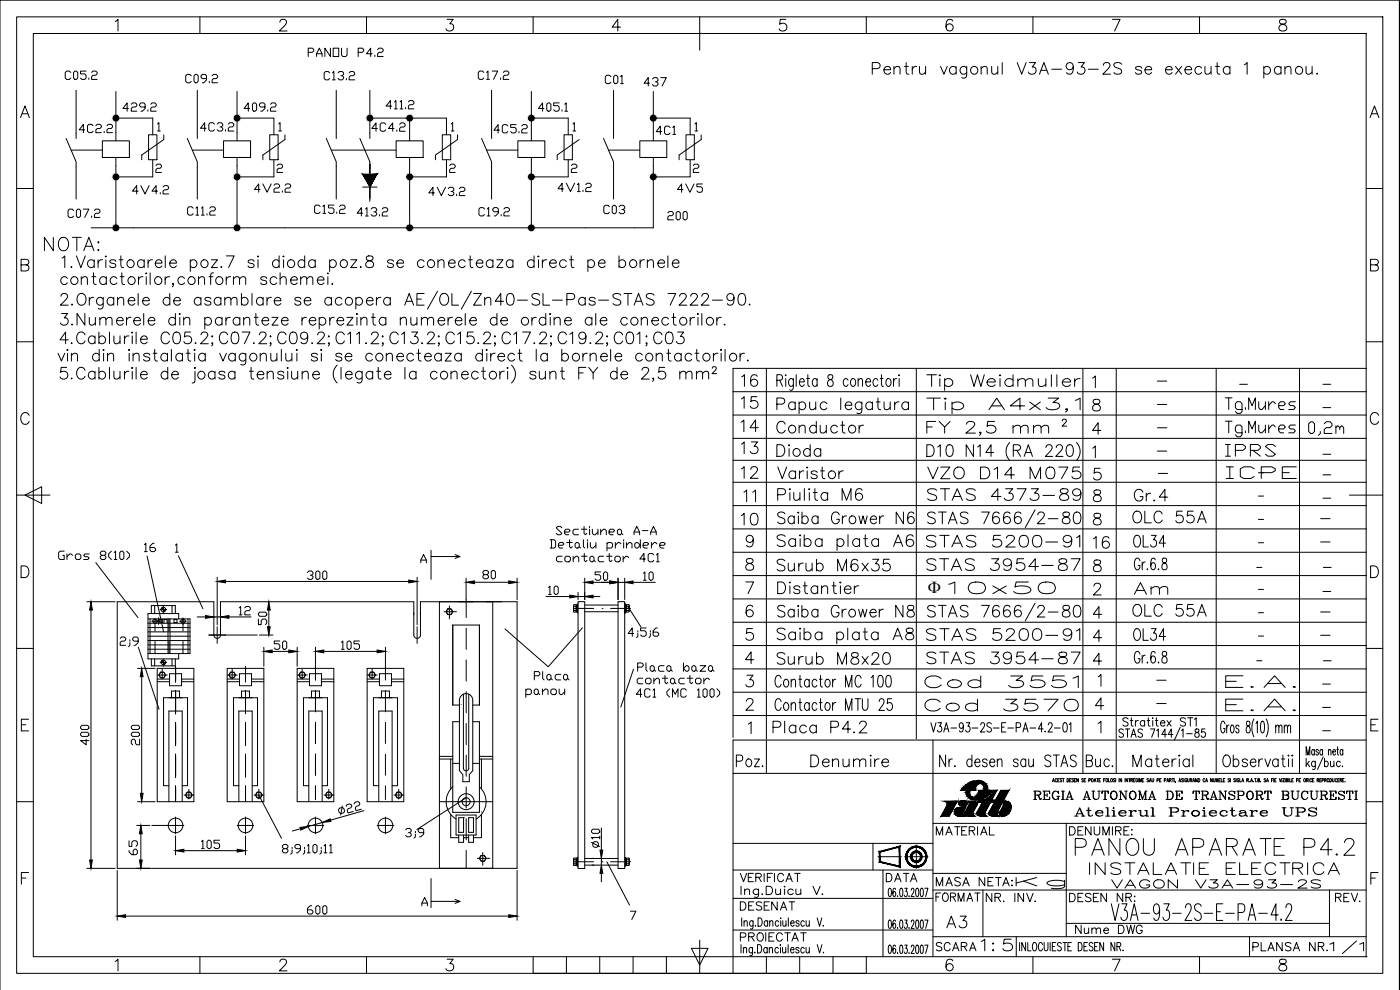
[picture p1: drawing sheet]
<svg xmlns="http://www.w3.org/2000/svg" width="420mm" height="297mm" viewBox="0 0 420 297" stroke-linecap="round" stroke-linejoin="round" font-family="sans-serif">
<defs><g id="words">
<text font-size="9.3" x="277.3" y="159.5">STAS 7666/2-80</text>
<text font-size="8.8" x="321.4" y="257.9">PANOU APARATE P4.2</text>
<g font-size="8.4">
<text x="260.7" y="24.7">Pentru vagonul V3A-93-2S se executa 1 panou.</text>
<text x="276.9" y="118.2">Tip Weidmuller</text>
<text x="276.9" y="125.2">Tip A4x3,1</text>
<text x="232.1" y="194.4">Saiba plata A8</text>
</g>
<g font-size="7.9">
<text x="12" y="76.6">NOTA:</text>
<text x="276.9" y="131.9">FY 2,5 mm</text>
<text x="391.6" y="131.9">0,2m</text>
<text x="100.2" y="245.9">22</text>
</g>
<g font-size="7.5">
<text x="16.9" y="87.1">contactorilor,conform schemei.</text>
<text x="397.9" y="287.5">1/1</text>
</g>
<g font-size="7.1">
<text x="221.2" y="117.1">16</text>
<text x="221.2" y="123.8">15</text>
<text x="221.2" y="130.9">14</text>
<text x="231.8" y="131.2">Conductor</text>
<text x="221.2" y="137.2">13</text>
<text x="231.8" y="138.3">Dioda</text>
<text x="221.2" y="144.6">12</text>
<text x="232.1" y="145">Varistor</text>
<text x="277.3" y="145">VZO D14 M075</text>
<text x="221.9" y="151.7">11</text>
<text x="232.1" y="151.3">Piulita M6</text>
<text x="277.3" y="151.3">STAS 4373-89</text>
<text x="339.4" y="151.7">Gr.4</text>
<text x="221.2" y="158.7">10</text>
<text x="232.1" y="158.4">Saiba Grower N6</text>
<text x="338.7" y="158">OLC 55A</text>
<text x="276.9" y="165.5">STAS 5200-91</text>
<text x="327" y="165.8">16</text>
<text x="339" y="165.5">OL34</text>
<text x="232.1" y="172.5">Surub M6x35</text>
<text x="276.9" y="172.5">STAS 3954-87</text>
<text x="232.1" y="179.2">Distantier</text>
<text x="339.4" y="179.6">Am</text>
<text x="232.1" y="186.3">Saiba Grower N8</text>
<text x="338.7" y="186.3">OLC 55A</text>
<text x="276.9" y="193.3">STAS 5200-91</text>
<text x="339" y="193.3">OL34</text>
<text x="276.9" y="200.4">STAS 3954-87</text>
<text x="276.2" y="207.4">Cod 3551</text>
<text x="366.5" y="207.4">E.A.</text>
<text x="276.2" y="214.5">Cod 3570</text>
<text x="366.5" y="214.5">E.A.</text>
<text x="230.7" y="221.2">Placa P4.2</text>
<text x="219.8" y="231.4">Poz.</text>
<text x="242" y="231.4">Denumire</text>
<text x="325.6" y="263.5">INSTALATIE ELECTRICA</text>
<text x="282.9" y="279.8">A3</text>
<text x="293.2" y="286.5">1:5</text>
</g>
<g font-size="6.6">
<text x="366.5" y="137.9">IPRS</text>
<text x="366.9" y="144.6">ICPE</text>
<text x="283.6" y="179.2">10x50</text>
<text x="34.9" y="195.4">2;9</text>
<text x="232.1" y="200.4">Surub M8x20</text>
<text x="303.7" y="267.8">Kg</text>
</g>
<g font-size="6.2">
<text x="91.4" y="18.3">PANOU P4.2</text>
<text x="147.1" y="41.3">4C5.2</text>
<text x="187.3" y="192.6">4;5;6</text>
<text x="120.6" y="252.6">3;9</text>
<text x="220.8" y="274.5">DESENAT</text>
</g>
<g font-size="5.7">
<text x="18.3" y="25">C05.2</text>
<text x="54.3" y="26.1">C09.2</text>
<text x="96" y="25">C13.2</text>
<text x="142.2" y="25">C17.2</text>
<text x="180.3" y="26.5">C01</text>
<text x="191.9" y="27.2">437</text>
<text x="35.6" y="34.6">429.2</text>
<text x="72" y="34.6">409.2</text>
<text x="114.7" y="33.9">411.2</text>
<text x="160.5" y="34.6">405.1</text>
<text x="22.6" y="40.9">4C2.2</text>
<text x="58.9" y="40.6">4C3.2</text>
<text x="110.4" y="40.6">4C4.2</text>
<text x="195.8" y="41.6">4C1</text>
<text x="38.5" y="59.3">4V4.2</text>
<text x="75.1" y="58.9">4V2.2</text>
<text x="127.4" y="60">4V3.2</text>
<text x="166.2" y="58.6">4V1.2</text>
<text x="202.1" y="58.9">4V5</text>
<text x="55" y="65.6">C11.2</text>
<text x="93.1" y="65.3">C15.2</text>
<text x="105.8" y="66">413.2</text>
<text x="142.5" y="66">C19.2</text>
<text x="179.9" y="65.3">C03</text>
<text x="19" y="66.3">C07.2</text>
<text x="199.3" y="67">200</text>
<text x="165.8" y="161.6">Sectiunea A-A</text>
<text x="42" y="166.9">16</text>
<text x="16.2" y="169">Gros 8(10)</text>
<text x="165.8" y="169.7">contactor 4C1</text>
<text x="91" y="175">300</text>
<text x="143.6" y="175">80</text>
<text x="163.3" y="179.6">10</text>
<text x="177.4" y="175.3">50</text>
<text x="191.9" y="175.3">10</text>
<text x="70.6" y="185.6">12</text>
<text x="80.8" y="188.7" transform="rotate(-90 80.8 188.7)">50</text>
<text x="81.1" y="196.1">50</text>
<text x="101.2" y="196.1">105</text>
<text x="190.1" y="202.5">Placa baza</text>
<text x="159.1" y="205.3">Placa</text>
<text x="190.1" y="206.4">contactor</text>
<text x="156.6" y="210.6">panou</text>
<text x="189.8" y="210.3">4C1 (MC 100)</text>
<text x="27.5" y="224.7" transform="rotate(-90 27.5 224.7)">400</text>
<text x="42.7" y="224.7" transform="rotate(-90 42.7 224.7)">200</text>
<text x="309" y="240.9">REGIA AUTONOMA DE TRANSPORT BUCURESTI</text>
<text x="279.8" y="251.9">MATERIAL</text>
<text x="319.6" y="251.9">DENUMIRE:</text>
<text x="321.4" y="246.2">Atelierul Proiectare UPS</text>
<text x="42" y="257.5" transform="rotate(-90 42 257.5)">65</text>
<text x="59.3" y="255.8">105</text>
<text x="181" y="255.4" transform="rotate(-90 181 255.4)">10</text>
<text x="220.8" y="265.6">VERIFICAT</text>
<text x="264.6" y="265.6">DATA</text>
<text x="279.8" y="267.1">MASA NETA:</text>
<text x="332.3" y="267.8">VAGON V3A-93-2S</text>
<text x="91" y="275.5">600</text>
<text x="279.8" y="271.6">FORMAT</text>
<text x="294.9" y="271.6">NR. INV.</text>
<text x="319.6" y="271.6">DESEN NR:</text>
<text x="399.7" y="271.6">REV.</text>
<text x="321.7" y="281.2">Nume DWG</text>
<text x="220.8" y="283.6">PROIECTAT</text>
<text x="279.8" y="286.5">SCARA</text>
<text x="374.6" y="286.5">PLANSA NR.</text>
</g>
<text font-size="5.2" x="278.4" y="177.9">F</text>
<g font-size="2.6">
<text x="346.1" y="115.7">-</text>
<text x="370.8" y="116.4">-</text>
<text x="395.8" y="116.4">-</text>
<text x="346.1" y="122.4">-</text>
<text x="395.8" y="123.5">-</text>
<text x="346.1" y="129.5">-</text>
<text x="346.1" y="136.5">-</text>
<text x="395.8" y="137.6">-</text>
<text x="346.4" y="143.2">-</text>
<text x="376.4" y="143.2">-</text>
<text x="395.8" y="143.6">-</text>
<text x="376.4" y="149.9">-</text>
<text x="395.8" y="150.6">-</text>
<text x="376.4" y="157">-</text>
<text x="395.1" y="157">-</text>
<text x="376.4" y="164">-</text>
<text x="395.1" y="163.7">-</text>
<text x="376.1" y="171.4">-</text>
<text x="395.8" y="171.4">-</text>
<text x="376.4" y="178.2">-</text>
<text x="395.8" y="178.9">-</text>
<text x="376.4" y="185.2">-</text>
<text x="395.1" y="184.9">-</text>
<text x="376.4" y="191.9">-</text>
<text x="395.1" y="191.9">-</text>
<text x="376.1" y="199.3">-</text>
<text x="395.8" y="199.3">-</text>
<text x="346.1" y="205.3">-</text>
<text x="395.8" y="206.4">-</text>
<text x="346.1" y="212.4">-</text>
<text x="395.8" y="213.4">-</text>
<text x="395.8" y="220.5">-</text>
</g>
</g></defs>
<!-- layer: 0 -->
<g fill="none" stroke="#000" stroke-width=".3">
<path d="M5 5.1h410v286.9h-410zM10 10.1h400v276.9h-400zM34.6 6.5l.8-.7v3.5M60 5.1v5M84 6.6l.3-.6 1-.2a.85 .85 0 0 1 .5 1.3l-2 2.2h2.4M110 5.1v5M134.2 5.8h1.8l-1 1.3a1.12 1.12 0 0 1 1.2 1.3 1.12 1.12 0 0 1-1.5 .9l-.5-.2-.4-.5M160 5.1v5M186.2 8.1h-2.5l1.7-2.3v3.5M210 5.1v10M235.8 5.8h-1.6l-.2 1.5a1.23 1.23 0 0 1 1.9 0 1.23 1.23 0 0 1-.3 1.8 1.23 1.23 0 0 1-1.8-.5M260 5.1v5"/>
<path d="M285.9 6.3a1 1 0 0 0-1-.5 1 1 0 0 0-.8 .7 2.53 2.53 0 0 0 .3 2.6 1.09 1.09 0 0 0 1.6-.4 1.09 1.09 0 0 0-.7-1.5 1.09 1.09 0 0 0-1.4 .9M310 5.1v5M333.8 5.8h2.4l-1.7 3.5M360 5.1v5M384.2 6a.7 .7 0 0 0 .3 1.1 1.45 1.45 0 0 1 1.7 1.5 1.22 1.22 0 0 1-1.4 .7 1.22 1.22 0 0 1-1-1.2 1.59 1.59 0 0 1 1.7-1 .7 .7 0 0 0 .3-1.1l-.5-.2zM420 .1v296.9v-296.9h-420v296.9M6.2 35.3l1.3-3.5 1.3 3.5M6.7 34.1h1.6M22.8 27.1v12.8M34.8 35.4h11v5M34.8 27.4v12.4M47.3 37.2l.4-.4v2.5"/>
<path d="M47.3 39.3h.8M59.2 27.1v12.8M71.1 35.4h11.1v5M71.1 27.4v12.4M83.6 37.2l.5-.4v2.5M83.6 39.3h.9M100.9 27.1v14.5M111 35.4h23v5M111 27.1v12.8M135.4 37.2l.4-.4v2.5M135.4 39.3h.9M147.5 27.1v12.8"/>
<path d="M159.5 35.4h11v5M159.5 27.4v12.4M172 37.2l.4-.4v2.5M172 39.3h.8M184.1 27.1v14.5M196.1 35.4h11v5M196.1 27.4v12.4M208.6 37.2l.4-.4v2.5M208.6 39.3h.8M411.2 35.3l1.3-3.5 1.3 3.5M411.7 34.1h1.6M5 56.6h5"/>
<path d="M19.8 41.5l3 7v11.2M21.3 45h9.4M30.7 42.3h8.1v5h-8.1zM34.8 47.3v21.1M44.6 40.4h2.5v7.5h-2.5zM45.8 47.9v5.2h-11M46.8 49.7l.4-.4h.8l.5 .4v.4l-.5 .4h-.8l-.4 .4v.8h1.7M49.1 40.5v1.4l-6.6 4.6v1.4M56.2 41.5l3 7v11.2M57.7 45h9.4M67.1 42.3h8.1v5h-8.1zM71.1 47.3v21.1"/>
<path d="M81 40.4h2.5v7.5h-2.5zM82.2 47.9v5.2h-11.1M83.2 49.7l.4-.4h.8l.4 .4v.4l-.4 .4h-.8l-.4 .4v.8h1.6M85.5 40.5v1.4l-6.6 4.6v1.4M97.9 41.5l3 7v11.2M99.4 45h19.5M108 41.5l3 7v11.9M108.8 56.1h4.4M111 50.6v-1.4v3.1M118.9 42.3h8.1v5h-8.1zM122.9 47.3v21.1M132.7 40.4h2.6v7.5h-2.6z"/>
<path d="M134 47.9v5.2h-11.1M134.9 49.7l.5-.4h.8l.4 .4v.4l-.4 .4h-.8l-.5 .4v.8h1.7M137.3 40.5v1.4l-6.6 4.6v1.4M144.5 41.5l3 7v11.2M146 45h9.4M155.4 42.3h8.1v5h-8.1zM159.5 47.3v21.1M169.3 40.4h2.5v7.5h-2.5zM170.5 47.9v5.2h-11M171.5 49.7l.4-.4h.8l.4 .4v.4l-.4 .4h-.8l-.4 .4v.8h1.6M173.8 41.9l-6.6 4.6v1.4M181.1 41.5l3 7v11.2"/>
<path d="M182.6 45h9.4M192 42.3h8.1v5h-8.1zM196.1 47.3v21.1h-168.7M205.9 40.4h2.5v7.5h-2.5zM207.1 47.9v5.2h-11M208.1 49.7l.4-.4h.8l.4 .4v.4l-.4 .4h-.8l-.4 .4v.8h1.6M210.4 40.5v1.4l-6.6 4.6v1.4M410 56.6h5M6.3 79.5l2-.2a.82 .82 0 0 0 0-1.3l-2-.2v3.5h1.5a.92 .92 0 0 0 .9-.9 .92 .92 0 0 0-.9-.9M411.3 79.5l2-.2a.82 .82 0 0 0 0-1.3l-2-.2v3.5h1.5a.92 .92 0 0 0 .9-.9 .92 .92 0 0 0-.9-.9M5 102.5h5M220 117.5h190.1"/>
<path d="M230 110.5v111.2M275 110.5v111.2M325 110.5v111.2M335 110.5v111.2M365 110.5v111.2M367.8 119.4h2M368.8 119.4v3.5M390 110.5v111.2M410 102.5h5M410.1 110.5h-190.1v110.8M8.7 124.6a1.29 1.29 0 0 0-1.4-.8 1.29 1.29 0 0 0-1.1 1.3 1.54 1.54 0 0 0 .4 1.7 1.54 1.54 0 0 0 1.6 .3l.5-.6M220 138.1h190.1"/>
<path d="M220 124.5h190.1M220 131.5h190.1M367.8 126.4h2M368.8 126.4v3.5M372.8 122.9h-1.5l-.5-.6v-1.2l.5-.6h1l.5 .6v2.4l-.5 .5h-1l-.5-.5M372.8 129.9h-1.5l-.5-.6v-1.2l.5-.6h1l.5 .6v2.4l-.5 .5h-1l-.5-.5M373.8 122.3v.6M373.8 129.3v.6M374.8 122.9v-3.5l1 2.3 1-2.3v3.5M374.8 129.9v-3.5l1 2.3 1-2.3v3.5M377.8 120.5v1.8l.5 .6h.5l1-1.2M377.8 127.5v1.8l.5 .6h.5l1-1.2"/>
<path d="M379.8 120.5v2.4M379.8 127.5v2.4M380.8 120.5v2.4M380.8 127.5v2.4M382.8 121.1l-.5-.6h-.5l-1 1.2M382.8 128.1l-.5-.6h-.5l-1 1.2M383.8 121.7h1.5l.5-.6-.5-.6h-1l-.5 .6v1.2l.5 .6h1M383.8 128.7h1.5l.5-.6-.5-.6h-1l-.5 .6v1.2l.5 .6h1M388.8 120.5h-1.5l-.5 .6 .5 .6h1l.5 .6-.5 .6h-1.5M388.8 127.5h-1.5l-.5 .6 .5 .6h1l.5 .6-.5 .6h-1.5M413.7 124.6a1.28 1.28 0 0 0-1.4-.8 1.28 1.28 0 0 0-1.1 1.3 1.53 1.53 0 0 0 .4 1.7 1.53 1.53 0 0 0 1.6 .3l.5-.6M5 148.6h10"/>
<path d="M7.5 148.6l5-2.6v5.1zM220 144.7h190.1M220 151.7h190.1M220 158.7h190.1M405 148.6h10M6.3 169.8h1.2a1.87 1.87 0 0 1 1.2 1.7 1.87 1.87 0 0 1-1.2 1.8h-1.2zM28.7 168.8l12.7 16.5M44.1 166.8l5 22.8M52.6 163.6l.5-.4v2.5M52.6 165.7h.9M53.5 166.7l7.4 15.9M65.2 173.2v14.2"/>
<path d="M67.7 174.5h55M125.2 173.2v14.2M126.3 168.9v-.9l.8-1.6 .9 1.6v.9M126.3 168h1.7M129.4 165.1v8.7M136.6 166.4l1.4 .6h-8.6M138 167l-1.4 .6M139.9 173.5v6.4M139.9 179.9v5.4M142.4 174.7h10.3M155.2 173.5v6.4M165.1 161.9h1.2l.5 .5v1.6l-.5 .4h-1.2"/>
<path d="M165.5 161.9v2.5M167.6 163.6h1.2l.5-.4-.5-.4h-.8l-.4 .4v.8l.4 .4h.8M168.9 179h2M170.9 161.9v2.1l.4 .4 .5-.4M172.6 163.2l.4-.4h.4l.4 .4v.8l-.4 .4h-.4l-.4-.4zM173.4 179h6.6M173.5 177.7v2.2M175.1 161.9v2.1l.4 .4M175.5 173.5v6.4M176.3 162.8v1.6M177.2 162.8v1.2l.4 .4h.4l.8-.8M178.8 162.8v1.6"/>
<path d="M182.2 163.2l.4-.4h.8l.4 .4v.8l-.4 .4h-1.2M182.2 162.8v2.5M184.7 162.8v1.6M185.5 173.5v6.4M185.5 174.7h2M186.3 163.2l-.4-.4h-.4l-.8 .8M187.2 162.8v1.6M187.5 173.5v6.4M188 163.6l.8-.8h.5l.4 .4v1.2M188 162.8v1.6M190.5 163.2l.4-.4h.4l.9 .8-.9 .8h-.4l-.4-.4zM192.2 161.9v2.5"/>
<path d="M193 163.6h1.3l.4-.4-.4-.4h-.9l-.4 .4v.8l.4 .4h.9M195.5 162.8v1.6M197.2 163.2l-.4-.4h-.5l-.8 .8M198 163.6h1.3l.4-.4-.4-.4h-.9l-.4 .4v.8l.4 .4h.9M220 172.7h190.1M220 179.7h190.1M220 165.7h190.1M411.3 169.8h1.2a1.87 1.87 0 0 1 1.2 1.7 1.87 1.87 0 0 1-1.2 1.8h-1.2zM5 194.5h5M26.1 180.5h8.5M27.3 183v75M41.5 194.2l6.2 18.6"/>
<path d="M44.4 185.7h12.6v10.4h-12.6M44.4 188.3h12.6M44.4 187h12.6M44.4 194.8h12.6M44.4 190.9h12.6M44.4 192.2h12.6M44.4 193.5h12.6M44.4 189.6h12.6M45 185.7v10.4M45.4 184.1v-2.4h7.2v2.4M45.4 197.7v2.1h7.2v-2.1M46.4 181.7v2.4"/>
<path d="M46.4 197.7v2.1M46.4 187a.61 .61 0 0 1-.4-.9 .61 .61 0 0 1 1 0 .61 .61 0 0 1-.4 .9M46.5 185.7v3.6M46.5 192.5v3.6M47.6 185.3v2M47.9 185.9h.9v.9h-.9zM48 198.7h2M48 182.9h2M48.5 198.3l.9 1M48.5 182.4l.9 1.1M48.6 186.3l-3.1 .1M48.7 198.1l.9 1.1"/>
<path d="M48.7 182.3l.9 1M49 181.9v2M49 197.9v2M49.2 187v-1.1h.9v1.1M50.4 185.7v10.4M50.7 185.7v3.6M50.7 192.5v3.6M51 185.7v10.4M51.6 181.7v2.4M51.6 197.7v2.1M52.2 185.9h.9v.9h-.9zM52.7 199.9v4.8"/>
<path d="M53.6 185.7v-1.6h-9.2v13.6h9.2v-1.6M53.9 186.4h2M54.8 187a.61 .61 0 0 1-.4-.9 .61 .61 0 0 1 1 0 .61 .61 0 0 1-.4 .9M54.9 185.4v3.9M54.9 192.5v3.6M56.4 185.7v10.4M59.2 185.1h2.5M62.7 190.5h14.5M64.2 190.5v-10h-29v80h120v-80h-29v10M64.2 185.1h2M64.2 190.5a1 1 0 0 0 1 1 1 1 0 0 0 1-1M66.2 190.5v-10h58v10"/>
<path d="M73.7 199.9v4.8M79.2 194.2v5.7M89.2 194.2v5.7M94.7 194.2v9.8M97.2 195.4h16M115.7 194.2v9.8M124.2 190.5a1 1 0 0 0 1 1 1 1 0 0 0 1-1M131.9 180.5v80M139.9 188.5v6.3M139.9 198v6.4M147.9 180.5v80M172.1 182.5h6"/>
<path d="M172.1 181.6l.1-.2h.7v2.2h-.7l-.1-.2M172.1 181.6v1.8M172.1 181.6l.1 .3M172.2 183.2h.7M172.2 181.9h.7M172.2 183.2l-.1 .2M172.2 181.9v1.3M172.9 181.6h.3v1.9h-.3M172.9 182.5l.3 .3M172.9 182.1l.3 .3M173.2 183.2h.3M173.2 181.8h.3"/>
<path d="M173.5 180.5h2v80.1h-2zM173.5 181.2h-.3v2.7h.3M174.8 188.4l-10.3 11.7-13-11.4M175.5 181.5h10M175.5 183.5h10M180.7 182.5h.1M183.2 182.5h6.1M185.5 180.5h2v80.1h-2zM187.5 180.8v3.4M187.5 181.2h.2v2.7h-.2M187.5 183.2h.2M187.5 181.8h.2"/>
<path d="M188 181.9h.7l.1 .6-.1 .7h-.7M188 181.6h-.3v1.9h.3M188 182.5l-.3 .3M188 182.1l-.3 .3M188.5 182.1l3.8 6M188.7 183.2l.2 .2M188.8 181.6l-.1-.2h-.7v2.2h.7l.1-.2M188.8 181.6v1.8M188.9 181.6l-.2 .3M220 186.7h190.1M220 193.7h190.1M410 194.5h5"/>
<path d="M6.4 217.5h1.3M8.6 215.8h-2.2v3.5h2.2M41.3 200.5h5.3M42.5 203v35M47.2 200.5h11v40h-11zM52.7 207.2v7M52.7 216.7v7M68.2 200.5h11v40h-11zM73.7 207.2v7M73.7 216.7v7M89.2 200.5h11v40h-11zM94.7 207.2v6.4"/>
<path d="M94.7 216.7v6.4M110.2 200.5h11v40h-11zM115.7 207.2v6.4M115.7 216.7v6.4M139.9 207.5v6.4M139.9 217.1v6.3M190.1 200.8l-3.8 11.3M220 200.7h190.1M220 207.7h190.1M220 214.7h190.1M411.4 217.5h1.3M413.6 215.8h-2.2v3.5h2.2"/>
<path d="M52.7 226.3v6.9M52.7 235.8v4.7M73.7 226.3v6.9M73.7 235.8v4.7M77.7 238.5l6.8 13M94.7 226.3v6.3M94.7 235.8v4.1M115.7 226.3v6.3M115.7 235.8v4.1M139.9 226.6v6.3M139.9 236.1v6.4M139.9 239.3l-14.8 9.6"/>
<path d="M230 222v10M280 222v65M288.3 237.1h1.2M289.3 236l-.3 .3M290.4 236.2a2.34 2.34 0 0 0 1.5 3.7M291.1 237.1a1.48 1.48 0 0 0 .6 2M291.7 239.2h.2M291.8 236.2l-.1 .9h.9v-.4M291.9 239.2l.4 .1M292.7 236.4l-.1 .3M292.7 236.3v.1M293.2 234.3l-1.3 .1-1.2 .5"/>
<path d="M293.2 234.3l1.5 .2 1 .6M293.6 238l-.5 .9-.8 .4M293.6 238h.1M293.6 237.9v.1M293.6 237.9h.1M293.7 237.1h1l-.2 1M293.7 237.6l-.1 .3M293.7 237.1v.5M293.7 237.6h.1M293.7 235.1l-1 1.2M294.1 235l-.4 .1M294.1 235l.6 .2a1.37 1.37 0 0 1 .7 1.5"/>
<path d="M295.4 236.7l-.1 .4M295.7 235.1l.2 .2M295.7 239.8l-1 .4-1.4 .2M295.9 235.3l.5 1-.1 .8M296.3 237.1l-.4 1M296.8 237.1h1.3M297 238.9l1.6-1.8h.5l-1.5 3h1.4l-.4 .7h-1.4l-1.6 3 .1 .7 .5 .4h-1.7a1.01 1.01 0 0 1-1.2-1.2l1.5-2.9h-1.4M297.5 237.8h.1M300.4 237.1h2.4l-3.6 6.7 .1 .7 .5 .4h-1.7a1 1 0 0 1-1.2-1.2l1.3-2.6h.6l.8-1.4h-.6zM315.9 234.6l.3-1 .3 1M316 234.3h.3M317.2 233.8a.29 .29 0 0 0-.3-.2 .29 .29 0 0 0-.2 .4v.2a.29 .29 0 0 0 .2 .4 .29 .29 0 0 0 .3-.2"/>
<path d="M317.4 234.1h.3M317.9 233.6h-.5v1M318.7 233.7h-.6l.5 .5a.27 .27 0 0 1-.1 .4 .27 .27 0 0 1-.4-.2M318.9 233.6h.5M319.1 233.6v1M320.2 233.6a.5 .5 0 0 1 .6 .5 .5 .5 0 0 1-.6 .5zM321 234.1h.3M321.5 233.6h-.5v1M322.2 233.7h-.5l.4 .5a.27 .27 0 0 1 0 .4 .27 .27 0 0 1-.4-.2M322.4 234.1h.3M322.9 233.6h-.5v1M323.6 233.6v1l-.5-1v1"/>
<path d="M325 222v10M325.1 233.7h-.5l.5 .5a.27 .27 0 0 1-.1 .4 .27 .27 0 0 1-.4-.2M325.4 234.1h.3M325.8 233.6h-.4v1M326.8 234.1h.4v-.5h-.4v1M327.7 233.6h.1a.48 .48 0 0 1 .3 .5 .48 .48 0 0 1-.4 .4zM328.3 234.6l.3-1 .3 1M328.5 234.3h.3M329.2 233.6h.5M329.4 233.6v1M329.8 234.1h.3M330.3 233.6h-.5v1"/>
<path d="M331.2 234.1h.3M331.7 233.6h-.5v1M332 233.6h.1a.48 .48 0 0 1 .4 .5 .48 .48 0 0 1-.5 .4zM332.7 233.6v1h.4M333.4 233.6h.1a.48 .48 0 0 1 .4 .5 .48 .48 0 0 1-.5 .4zM334.6 233.7h-.5l.4 .5a.27 .27 0 0 1 0 .4 .27 .27 0 0 1-.4-.2M334.8 233.6v1M335 222v10M335.8 233.6v1M336.6 233.6v1l-.5-1v1M337.6 233.6v1M338.4 233.6v1l-.5-1v1"/>
<path d="M338.7 233.6h.5M339 233.6v1M339.4 234.1l.4-.1v-.4h-.4v1M339.6 234.1l.3 .5M340.2 234.1h.3M340.6 233.6h-.4v1M341.4 233.8a.29 .29 0 0 0-.3-.2 .29 .29 0 0 0-.2 .4v.2a.29 .29 0 0 0 .2 .4 .29 .29 0 0 0 .3-.4h-.2M341.6 233.6v1M341.9 234.6v-1l.3 1 .3-1v1M342.8 234.1h.3M343.3 233.6h-.5v1M344.7 233.7h-.5l.4 .5a.27 .27 0 0 1 0 .4 .27 .27 0 0 1-.4-.2"/>
<path d="M344.9 234.6l.3-1 .3 1M345 234.3h.4M345.7 233.6v.7l.3 .3 .3-.3v-.7M347.2 234.1h.5v-.5h-.5v1M348 234.1h.3M348.5 233.6h-.5v1M349.4 234.1h.5v-.5h-.5v1M350.2 234.6l.3-1 .3 1M350.3 234.3h.4M351 234.1l.4-.1v-.4h-.4v1M351.2 234.1l.3 .5M351.8 233.6h.5"/>
<path d="M352 233.6v1M352.4 233.6v1M353.8 234.6l.3-1 .3 1M353.9 234.3h.4M355.1 233.7h-.5l.4 .5a.27 .27 0 0 1 0 .4 .27 .27 0 0 1-.4-.2M355.3 233.6v1M356.2 233.8a.29 .29 0 0 0-.4-.2 .29 .29 0 0 0-.2 .4v.2a.29 .29 0 0 0 .3 .4 .29 .29 0 0 0 .3-.4h-.2M356.4 233.6v.7l.2 .3 .3-.2v-.8M357.2 234.1l.4-.1v-.4h-.4v1M357.4 234.1l.3 .5M358 234.6l.3-1 .2 1M358.1 234.3h.3"/>
<path d="M359.3 233.6v1l-.5-1v1M359.6 233.6a.5 .5 0 0 1 .5 .5 .5 .5 0 0 1-.5 .5zM361.6 233.8a.29 .29 0 0 0-.4-.2 .29 .29 0 0 0-.2 .4v.2a.29 .29 0 0 0 .2 .4 .29 .29 0 0 0 .4-.2M361.8 234.6l.3-1 .3 1M361.9 234.3h.4M363.8 233.6v1l-.5-1v1M364.1 233.6l.2 1 .3-.2v-.8M364.9 234.6v-1l.3 1 .3-1v1M365 222v10M365.8 234.1h.3M366.3 233.6h-.5v1M366.5 233.6v1h.5"/>
<path d="M367.1 234.1h.3M367.6 233.6h-.5v1M369 233.7h-.5l.5 .5a.27 .27 0 0 1-.1 .4 .27 .27 0 0 1-.4-.2M369.3 233.6v1M370.8 233.7h-.5l.4 .5a.27 .27 0 0 1 0 .4 .27 .27 0 0 1-.4-.2M371 233.6v1M371.8 233.8a.29 .29 0 0 0-.3-.2 .29 .29 0 0 0-.2 .4v.2a.29 .29 0 0 0 .3 .4 .29 .29 0 0 0 .2-.4h-.1M372.1 233.6v1h.4M372.7 234.6l.3-1 .3 1M372.8 234.3h.4M374.2 234.1l.4-.1 .1-.3-.5-.1v1M374.4 234.1l.3 .5"/>
<path d="M375.3 234.6l.3-1 .3 1M375.4 234.3h.4M376.5 233.6h.5M376.8 233.6v1M377.5 234.1l.5-.1v-.3l-.5-.1v1l.5-.1-.1-.4M379.9 233.7h-.5l.4 .5a.27 .27 0 0 1 0 .4 .27 .27 0 0 1-.4-.2M380.1 234.6l.3-1 .3 1M380.2 234.3h.4M381.6 234.1h.3M382.1 233.6h-.5v1M382.3 233.6v1M382.6 234.1h.2"/>
<path d="M383 233.6h-.4v1M383.9 233.6l.3 1 .3-1M384.7 233.6v1M385 233.6h.5l-.5 1h.5M385.7 233.6v1M386 234.1l.4-.1 .1-.3-.5-.1v1l.5-.1-.2-.4M386.8 233.6v1M387.1 233.6v1h.4M387.7 234.1h.3M388.2 233.6h-.5v1M389.1 234.1h.4l.1-.4-.5-.1v1M389.9 234.1h.2"/>
<path d="M390 222v10M390.3 233.6h-.4v1M391.4 233.6h.1a.48 .48 0 0 1 .4 .5 .48 .48 0 0 1-.5 .4zM392.1 234.1l.4-.1v-.3l-.4-.1v1M392.3 234.1l.3 .5M392.8 233.6v1M393.7 233.8a.29 .29 0 0 0-.4-.2 .29 .29 0 0 0-.2 .4v.2a.29 .29 0 0 0 .2 .4 .29 .29 0 0 0 .4-.2M393.9 234.1h.3M394.4 233.6h-.5v1M395.3 234.1l.4-.1v-.4h-.4v1M395.5 234.1l.3 .5M396.1 234.1h.3"/>
<path d="M396.5 233.6h-.4v1M396.8 234.1h.4v-.4l-.4-.1v1M397.5 234.1l.5-.1v-.3l-.5-.1v1M397.8 234.1l.2 .5M398.4 233.6h.1a.48 .48 0 0 1 .4 .5 .48 .48 0 0 1-.5 .4zM399.1 233.6a.5 .5 0 0 1 .5 .5 .5 .5 0 0 1-.5 .5zM399.9 233.6v.7l.2 .3 .3-.2v-.8M401.2 233.8a.29 .29 0 0 0-.3-.2 .29 .29 0 0 0-.2 .4v.2a.29 .29 0 0 0 .2 .4 .29 .29 0 0 0 .3-.2M401.5 234.1h.2M401.9 233.6h-.4v1M402.2 234.1l.4-.1v-.3l-.4-.1v1M402.4 234.1l.3 .5"/>
<path d="M402.9 234.1h.3M403.4 233.6h-.5v1M410 232h-190v60M410 222h-190v10M5 240.5h5M41 247.7h3.9M41.3 240.5h5.3M45.6 247.7h9.6M52.7 245.2v5M52.7 250.8v5.7M55.2 255.2h16M71.2 247.7h5"/>
<path d="M73.7 245.2v5M73.7 250.8v5.7M85.2 254.6l-.5-.4v-.4l.5-.4h.8l.4 .4v.4l-.4 .4h-.8l-.5 .4v.5l.5 .4h.8l.4-.4v-.5l-.4-.4M87.7 255v.9l-.5 .4M87.7 254.2v.4M90.2 254.6h-1.3l-.4-.4v-.4l.4-.4h.8l.5 .4v1.2l-.9 .9h-.4M90.2 248.7l-2.4 .6M91.4 255v.9l-.4 .4M91.4 254.2v.4M92.2 247.7h5M92.2 253.8l.5-.4v2.5M92.2 255.9h.9"/>
<path d="M93.9 253.8l.4-.4h.4l.5 .4v1.7l-.5 .4h-.4l-.4-.4zM94.7 245.2v5M96.4 255v.9l-.4 .4M96.4 254.2v.4M96.8 246.8l-4.2 1.2M97.2 253.8l.5-.4v2.5M97.2 255.9h.9M98.9 253.8l.4-.4v2.5M98.9 255.9h.8M113.2 247.7h5M115.7 245.2v5M139.9 245.6v6.4"/>
<path d="M139.9 255.2v5.3M172.1 257.7l.1-.2h.7v2.2h-.7l-.1-.2M172.1 257.7v1.8M172.1 258.6h6M172.1 257.7l.1 .2M172.2 259.2h.7M172.2 258h.7M172.2 259.2l-.1 .3M172.2 257.9v1.3M172.9 257.6h.3v1.9h-.3zM173.2 259.3h.3M173.2 257.9h.3"/>
<path d="M173.2 258.7l-.3 .3M173.2 258.3l-.3 .3M173.5 257.3h-.3v2.6h.3M175.5 257.6h10M175.5 259.6h10M180.5 257.6v2M180.7 258.6h.1M182.1 258.6l6.8 13M183.2 258.6h6.1M187.5 257.3h.2v2.6h-.2M187.5 259.3h.2M187.5 257.9h.2"/>
<path d="M187.7 258.7l.3 .3M187.7 258.3l.3 .3M188 257.6h-.3v1.9h.3M188 257.5h.7l.1 .2-.1 2h-.7zM188 258l.7-.1 .1 .7-.1 .6h-.7M188.7 259.2l.2 .3M188.9 257.7l-.2 .2M220 253h60M262 253v8M263.5 257h7M271.5 257h7M275 253.5v7"/>
<path d="M280 247h130M283.3 240.4h4.1M286.9 241.1l-2 3.8h-2.5l1.8-3.2M289.2 243.4l.7-1.3-2.2 .2a1.29 1.29 0 0 0-1.2 1.3 1.29 1.29 0 0 0 1.3 1.3h2l-.7-.4M290.5 240.4h1.4M290.6 240.4l.2 .3 .2 .5-1.4 2.5a1 1 0 0 0 1.2 1.2h1.8l-.5-.4-.2-.5 1.2-2.4M301.2 240.4a1.99 1.99 0 0 1 2.1 1.1 1.99 1.99 0 0 1-.4 2.3l-.8 .8a1.86 1.86 0 0 1-1.8 .1M301.3 241.5l-1.4 2.5 .4 .7M320 247v34M410 240.5h5M6.4 263.5h1.3M8.6 261.8h-2.2v3.5"/>
<path d="M26.1 260.5h8.5M35.2 261.2v14.9M37.7 274.9h115M126.6 271.8v-.8l.8-1.7 .9 1.7v.8M126.6 271h1.7M129.4 263.6v8.7M129.4 270.5h8.6M136.6 269.9l1.4 .6-1.4 .5M155.2 261.2v14.9M180.5 262.1v2.5M189.2 273.4h1.6l-1.2 2.5M220 279h60"/>
<path d="M220 269.5h60M220 261h60M222.4 265.9v2.5M222.6 275.4v2.5M223.3 276.7l.4-.5 .5 .2 .1 1.5M223.3 276.2v1.7M223.5 267.2a.99 .99 0 0 1 1.3-.3l.1 1.5M223.5 266.7v1.7M226 276.2l-.1 2.3-.2 .2-.5-.1M226 276.6l-.2-.2a.81 .81 0 0 0-.9 .5 .81 .81 0 0 0 .5 1l.6-.3M227.5 275.4a1.35 1.35 0 0 1 1.3 .9 1.35 1.35 0 0 1-.4 1.5l-.9 .1zM227.7 266.7v2a.75 .75 0 0 1-1.3 .4"/>
<path d="M227.7 267.1a.89 .89 0 0 0-1.4-.2 .89 .89 0 0 0 0 1.3 .89 .89 0 0 0 1.4-.1M229.9 265.9h1a1.29 1.29 0 0 1 1 1.3 1.29 1.29 0 0 1-1 1.2h-1zM230.4 276.6l-.2-.2a.81 .81 0 0 0-1 .5 .81 .81 0 0 0 .6 1l.6-.3M230.4 276.2v1.7M231 276.7l.4-.5 .5 .2 .1 1.5M231 276.2v1.7M232.8 266.7l.1 1.6a.98 .98 0 0 0 1.4-.4M233.7 276.6l-.2-.2a.81 .81 0 0 0-.9 .5 .81 .81 0 0 0 .5 1l.6-.3M234.3 266.7v1.7M234.3 276.2v1.7M234.9 276.2l.1 1.6 .5 .1 .4-.5M235.5 266.7v1.7"/>
<path d="M235.9 276.2v1.7M236.6 275.4v2.5M237.3 277h1l-.1-.6a.81 .81 0 0 0-1 .5 .81 .81 0 0 0 .5 1l.6-.3M238.1 267.1a.88 .88 0 0 0-1.4-.2 .88 .88 0 0 0 0 1.3 .88 .88 0 0 0 1.4-.1M238.9 266.7l.1 1.6a.98 .98 0 0 0 1.3-.4M239.8 276.6a.5 .5 0 0 0-.5-.4 .5 .5 0 0 0-.4 .4l.8 .6 .1 .4a.5 .5 0 0 1-.5 .3 .5 .5 0 0 1-.4-.3M240.3 266.7v1.7M241.4 276.6l-.2-.2a.81 .81 0 0 0-.9 .5 .81 .81 0 0 0 .5 1l.6-.3M241.9 276.2l.1 1.6 .4 .1 .5-.5M242.9 276.2v1.7M244 265.9l1.1 2.5 1-2.5M245.2 275.4l.7 2.5 .7-2.5"/>
<path d="M246.8 268.2l-.1 .1h.3M247.1 277.7v.2l.1-.1M265 261v26M266.8 266.6l.3-.1 .4 .5v1.5l-.4 .5-.3-.1-.2-.4zM266.8 276.2l.3-.1 .4 .4v1.6l-.4 .5-.3-.2-.2-.3zM268.8 266.9l-.4-.4a1.79 1.79 0 0 0 0 2.5 .89 .89 0 0 0 0-1.5l-.5 .7M268.8 276.4l-.4-.3a1.8 1.8 0 0 0 0 2.5 .9 .9 0 0 0 0-1.6l-.5 .7M269.4 268.8l.1 .1M269.4 278.3l.1 .1M270.2 266.6l.3-.1 .4 .5v1.5l-.4 .5-.3-.1-.1-.4zM270.2 276.2l.3-.1 .4 .4v1.6l-.4 .5-.4-.5zM271.5 266.5h.8l-.5 1a.82 .82 0 0 1 .5 .8 .82 .82 0 0 1-.6 .7l-.3-.5"/>
<path d="M271.5 276.1h.8l-.5 .9a.83 .83 0 0 1 .5 .8 .83 .83 0 0 1-.6 .8l-.3-.5M272.8 268.8l.1 .1M272.8 278.3l.1 .1M273.5 267.1l.3-.6 .4 .2v.8l-.8 1.5h1M273.5 276.7l.3-.6 .4 .2v.7l-.8 1.6h1M275 266.6l.3-.1 .4 .5v1.5l-.4 .5-.3-.1-.1-.4zM275 276.2l.3-.1 .4 .4v1.6l-.4 .5-.4-.5zM276.4 266.6l.3-.1 .4 .5v1.5l-.4 .5-.3-.1-.2-.4zM276.4 276.2l.3-.1 .4 .4v1.6l-.4 .5-.3-.2-.2-.3zM277.5 266.5h1l-.7 2.5M277.5 276.1h1l-.7 2.5M280 267h130"/>
<path d="M280 262.1h40M295 267v14M320 277h79M333.5 271.2l1.2 5 1.1-5M336.7 271.2h1.5l-.8 1.9h.4a2.03 2.03 0 0 1-.3 3.1 .93 .93 0 0 1-1.1-1M339.2 276.2l1.2-5 1.2 5M339.7 274.5h1.4M342.4 274h2.6M348 272.8l-.4 1.2-.4 .3a1.69 1.69 0 0 1-1.1-1.6 1.69 1.69 0 0 1 1.1-1.5l.4 .2a5.5 5.5 0 0 1 0 4.5l-.7 .3-.5-.3-.1-.4M349.3 271.2h1.6l-.9 1.9h.5a2.03 2.03 0 0 1-.3 3.1 .93 .93 0 0 1-1.2-1M351.9 274h2.6M355.8 272.4l.3-1 .2-.2h.6a1.83 1.83 0 0 1 .2 2.6l-1.5 2.4h2"/>
<path d="M360.5 271.9a1.11 1.11 0 0 0-1.8-.4 1.11 1.11 0 0 0 .4 1.8 1.78 1.78 0 0 1 1.4 2.2 1.05 1.05 0 0 1-1 .7 1.05 1.05 0 0 1-1-.7M361.4 274h2.6M365.1 273.6h1.2M367 271.2h-1.9v5h1.9M367.8 274h2.6M371.6 273.8h1.3a1.5 1.5 0 0 0 0-2.6h-1.3v5M374.6 276.2l1.1-5 1.2 5M375 274.5h1.4M377.7 274h2.6M383.6 274.5h-2.1l1.4-3.3v5M384.5 275.7v.5l.1-.3M385.9 272.4l.3-1 .9-.2a1.84 1.84 0 0 1 .1 2.6l-1.4 2.4h2"/>
<path d="M399 267v14M411.4 263.5h1.3M413.6 261.8h-2.2v3.5M34.6 288.5l.8-.7v3.5M60 287v5M84 288.6l.3-.6a1.13 1.13 0 0 1 1.5 .1 1.11 1.11 0 0 1-.3 1.5l-1.7 1.7h2.4M110 287v5M134.2 287.8h1.8l-1 1.3a1.13 1.13 0 0 1 1.2 1.3 1.13 1.13 0 0 1-1.5 .9l-.5-.2-.4-.5M160 287v5h100v-5M170 287v5M180 287v5M190 287v5"/>
<path d="M200 287v5M207.5 284.5h5l-2.5 5zM210 282v10M222.4 283.4v2.5M223.1 284.7l.4-.4 .5 .1 .1 1.5M223.1 284.3v1.6M225.8 284.3l-.1 2.2-.2 .3-.5-.2M225.8 284.6l-.1-.2a.8 .8 0 0 0-1 .5 .8 .8 0 0 0 .5 1l.6-.3M226.5 285.7v.2l.1-.1M227.3 283.4a1.34 1.34 0 0 1 1.3 .9 1.34 1.34 0 0 1-.4 1.5l-.9 .1zM230 287v5M230.3 284.6l-.2-.2a.8 .8 0 0 0-1 .5 .8 .8 0 0 0 .5 1l.7-.3"/>
<path d="M230.3 284.3v1.6M230.9 284.7l.4-.4 .5 .1v1.5M230.9 284.3v1.6M233.6 284.6l-.2-.2a.8 .8 0 0 0-.9 .5 .8 .8 0 0 0 .5 1l.6-.3M234.2 284.3v1.6M234.8 284.3l.1 1.5 .5 .1 .4-.4M235.8 284.3v1.6M236.5 283.4v2.5M237.2 285h1.1l-.2-.6a.8 .8 0 0 0-1 .5 .8 .8 0 0 0 .6 1l.6-.3M239.8 284.6a.51 .51 0 0 0-.5-.4 .51 .51 0 0 0-.5 .4l.1 .3 .8 .3 .1 .4a.5 .5 0 0 1-.5 .3 .5 .5 0 0 1-.5-.3M240 287v5M241.4 284.6l-.2-.2a.8 .8 0 0 0-1 .5 .8 .8 0 0 0 .6 1l.6-.3"/>
<path d="M241.9 284.3l.1 1.5 .4 .1 .5-.4M242.9 284.3v1.6M245.3 283.4l.7 2.5 .7-2.5M247.1 285.7l.1 .1M250 287v5M266.8 283.7l.3-.1 .4 .5v1.5l-.4 .5-.3-.1-.2-.4zM268.8 283.9l-.4-.3a1.79 1.79 0 0 0 0 2.5 .89 .89 0 0 0 0-1.6l-.5 .7M269.4 285.8l.1 .2M270.2 283.7l.3-.1 .4 .5v1.5l-.4 .5-.3-.1-.1-.4zM271.5 283.6h.8l-.5 .9a.82 .82 0 0 1 .5 .9 .82 .82 0 0 1-.6 .7l-.3-.5M272.8 285.8l.1 .2M273.5 284.2l.3-.6 .4 .2v.7l-.8 1.6h1"/>
<path d="M275 283.7l.3-.1 .4 .5v1.5l-.4 .5-.3-.1-.1-.4zM276.4 283.7l.3-.1 .4 .5v1.5l-.4 .5-.3-.1-.2-.4zM277.5 283.6h1l-.7 2.5M280 281h130M285.9 288.3a1.05 1.05 0 0 0-1.5-.3 2.71 2.71 0 0 0 0 3.1 1.09 1.09 0 0 0 1.6-.5 1.09 1.09 0 0 0-.7-1.4 1.09 1.09 0 0 0-1.4 .9M307.8 282.8v2.5l-1.1-2.5v2.5M308.5 282.8v2.5h.9M310 287v5M310.2 282.9l.1-.1a1.42 1.42 0 0 1 .5 2.4l-.1 .1a1.42 1.42 0 0 1-.5-2.4zM312.9 283.4a.65 .65 0 0 0-.9-.6 .65 .65 0 0 0-.4 .9v.6a.65 .65 0 0 0 .4 1 .65 .65 0 0 0 .9-.6M313.4 282.8v2.1a.52 .52 0 0 0 .5 .4 .52 .52 0 0 0 .5-.4l.1-2.1M315.2 282.8v2.5"/>
<path d="M315.8 284h.7M316.9 282.8h-1.1v2.5h1.1M318.5 283.2a.59 .59 0 0 0-.9-.3 .59 .59 0 0 0 .1 1l.5 .2a.63 .63 0 0 1 .3 .9 .63 .63 0 0 1-1 .2l-.1-.3M319 282.8h1.2M319.6 282.8v2.5M320.5 284h.6M321.6 282.8h-1.1v2.5h1.1M323.6 282.8h.6a1.6 1.6 0 0 1 0 2.5h-.6zM325.3 284h.7M326.4 282.8h-1.1v2.5h1.1M328 283.2a.59 .59 0 0 0-.9-.3 .59 .59 0 0 0 .1 1l.5 .2a.63 .63 0 0 1 .2 1 .63 .63 0 0 1-1-.2M328.5 284h.7"/>
<path d="M329.6 282.8h-1.1v2.5h1.1M331.2 282.8v2.5l-1.1-2.5v2.5M333.8 287.8h2.4l-1.7 3.5M334.6 282.8v2.5l-1.2-2.5v2.5M335.2 284l1-.1 .2-.4-.2-.6-1-.1v2.5M335.8 284l.6 1.3M337 285.1l.1 .1M360 287v5M384.2 288a.7 .7 0 0 0 .3 1.1 1.46 1.46 0 0 1 1.7 1.5 1.22 1.22 0 0 1-1.4 .7 1.22 1.22 0 0 1-1-1.2 1.61 1.61 0 0 1 1.7-1 .7 .7 0 0 0 .3-1.1l-.5-.2z"/>
<circle cx="47.6" cy="186.3" r=".27"/>
<circle cx="49" cy="182.9" r=".7"/>
<circle cx="49" cy="198.7" r=".7"/>
<circle cx="52.7" cy="247.7" r="2.2"/>
<circle cx="73.7" cy="247.7" r="2.2"/>
<circle cx="94.7" cy="247.7" r="2.2"/>
<circle cx="115.7" cy="247.7" r="2.2"/>
</g>
<!-- layer: LIN_SUB -->
<g fill="none" stroke="#000" stroke-width=".3">
<path d="M18.6 77.4l.8-.6v3.5M22.9 76.8l1.4 3.5 1.3-3.5M28.3 78.4a1.12 1.12 0 0 0-1.7-.1 1.12 1.12 0 0 0 0 1.6 1.12 1.12 0 0 0 1.7-.1M28.3 77.9v2.4M29.4 77.9v2.4M31.8 77.9v2.4M34.8 78.4a1.06 1.06 0 0 0-1.9 0l.5 .5 1.2 .4 .2 .5a1.05 1.05 0 0 1-1.9 0M35.8 77.9h1.1M36.3 76.8v2.8l.1 .5 .7 .2M43.3 78.4a1.12 1.12 0 0 0-1.7-.1 1.12 1.12 0 0 0 0 1.6 1.12 1.12 0 0 0 1.7-.1M43.3 77.9v2.4M44.4 77.9v2.4"/>
<path d="M45.8 77.9a1.13 1.13 0 0 0-1.4 1M46.6 78.9h2a1.07 1.07 0 0 0-1.5-.9 1.07 1.07 0 0 0-.3 1.8 1.05 1.05 0 0 0 1.8 0M49.6 76.8v3.5M50.9 78.9h2a1.07 1.07 0 0 0-1.5-.9 1.07 1.07 0 0 0-.3 1.8 1.05 1.05 0 0 0 1.8 0M57.1 78.4a1.12 1.12 0 0 1 1.7-.1 1.12 1.12 0 0 1 0 1.6 1.12 1.12 0 0 1-1.7-.1M57.1 77.9v3.5M63.4 77.9h1.9l-1.9 2.4h1.9M67.9 76.8h2.4l-1.7 3.5M76.3 78.4a1.07 1.07 0 0 0-1.9 0l.5 .5 1.2 .4 .2 .5a1.06 1.06 0 0 1-1.9 0M77.4 76.8l.2 .1-.2 .2-.1-.2zM77.4 77.9v2.4M83.8 78.4a1.12 1.12 0 0 0-1.7-.1 1.12 1.12 0 0 0 0 1.6 1.12 1.12 0 0 0 1.7-.1"/>
<path d="M83.8 76.8v3.5M85.1 76.8l.2 .1-.2 .2-.2-.2zM85.1 77.9v2.4M91.4 78.4a1.12 1.12 0 0 0-1.6-.1 1.12 1.12 0 0 0 0 1.6 1.12 1.12 0 0 0 1.6-.1M91.4 76.8v3.5M94.6 78.4a1.12 1.12 0 0 0-1.6-.1 1.12 1.12 0 0 0 0 1.6 1.12 1.12 0 0 0 1.6-.1M94.6 77.9v2.4M98.9 78.4a1.12 1.12 0 0 1 1.7-.1 1.12 1.12 0 0 1 0 1.6 1.12 1.12 0 0 1-1.7-.1M98.9 77.9v3.5M105.3 77.9h1.8l-1.8 2.4h1.8M108.3 79.9l-.2 .2 .2 .2 .1-.2M110.1 76.9a.71 .71 0 0 0 .3 1.2 1.44 1.44 0 0 1 1.7 1.5 1.22 1.22 0 0 1-1.4 .7 1.22 1.22 0 0 1-.9-1.2 1.59 1.59 0 0 1 1.6-1 .7 .7 0 0 0 .4-1.2l-.5-.1z"/>
<path d="M118.1 78.4a1.06 1.06 0 0 0-1.8 0l.5 .5 1.1 .4 .2 .5a1.05 1.05 0 0 1-1.8 0M119.1 78.9h2a1.07 1.07 0 0 0-1.5-.9 1.07 1.07 0 0 0-.3 1.8 1.05 1.05 0 0 0 1.8 0M127.3 78.4a1.12 1.12 0 0 0-1.7-.1 1.12 1.12 0 0 0 0 1.6 1.12 1.12 0 0 0 1.7-.1M131.4 78.6l.9-.7 .8 .2 .2 2.2M131.4 77.9v2.4M134.6 78.9h2a1.07 1.07 0 0 0-1.5-.9 1.07 1.07 0 0 0-.3 1.8 1.05 1.05 0 0 0 1.8 0M139.6 78.4a1.12 1.12 0 0 0-1.6-.1 1.12 1.12 0 0 0 0 1.6 1.12 1.12 0 0 0 1.6-.1M140.6 77.9h1.2M141.1 76.8v2.8l.2 .5 .6 .2M142.9 78.9h2a1.07 1.07 0 0 0-1.5-.9 1.07 1.07 0 0 0-.3 1.8 1.05 1.05 0 0 0 1.8 0M147.9 78.4a1.12 1.12 0 0 0-1.6-.1 1.12 1.12 0 0 0 0 1.6 1.12 1.12 0 0 0 1.6-.1M147.9 77.9v2.4"/>
<path d="M149.1 77.9h1.8l-1.8 2.4h1.8M153.9 78.4a1.12 1.12 0 0 0-1.6-.1 1.12 1.12 0 0 0 0 1.6 1.12 1.12 0 0 0 1.6-.1M153.9 77.9v2.4M160.3 78.4a1.12 1.12 0 0 0-1.7-.1 1.12 1.12 0 0 0 0 1.6 1.12 1.12 0 0 0 1.7-.1M160.3 76.8v3.5M161.6 76.8l.2 .1-.2 .2-.2-.2zM161.6 77.9v2.4M162.8 77.9v2.4M164.1 77.9a1.13 1.13 0 0 0-1.3 1M164.9 78.9h2a1.03 1.03 0 0 0-1.2-1 1.03 1.03 0 0 0-.8 1.4 1.07 1.07 0 0 0 .9 1 1.07 1.07 0 0 0 1.1-.5M169.9 78.4a1.12 1.12 0 0 0-1.6-.1 1.12 1.12 0 0 0 0 1.6 1.12 1.12 0 0 0 1.6-.1M170.9 77.9h1.2"/>
<path d="M171.4 76.8v2.8l.2 .5 .7 .2M176.4 78.4a1.12 1.12 0 0 1 1.7-.1 1.12 1.12 0 0 1 0 1.6 1.12 1.12 0 0 1-1.7-.1M176.4 77.9v3.5M179.6 78.9h2a1.07 1.07 0 0 0-1.5-.9 1.07 1.07 0 0 0-.3 1.8 1.05 1.05 0 0 0 1.8 0M185.8 78.4a1.12 1.12 0 0 1 1.6-.1 1.12 1.12 0 0 1 0 1.6 1.12 1.12 0 0 1-1.6-.1M185.8 76.8v3.5M192.1 77.9v2.4M193.4 77.9a1.14 1.14 0 0 0-1.3 1M194.3 78.6l.8-.7 .8 .2 .2 2.2M194.3 77.9v2.4M197.4 78.9h2a1.07 1.07 0 0 0-1.5-.9 1.07 1.07 0 0 0-.3 1.8 1.05 1.05 0 0 0 1.8 0M200.4 76.8v3.5"/>
<path d="M201.8 78.9h2a1.07 1.07 0 0 0-1.5-.9 1.07 1.07 0 0 0-.4 1.8 1.05 1.05 0 0 0 1.9 0M18.3 88.9l.3-.7 1-.1a.86 .86 0 0 1 .5 1.3l-2 2.2h2.4M18.5 94.1h1.8l-1 1.3a1.12 1.12 0 0 1 1.2 1.3 1.12 1.12 0 0 1-1.5 .9l-.5-.2-.4-.5M21.6 97.2l-.1 .2 .1 .2 .2-.2M21.6 91.2l-.1 .2 .1 .2 .2-.2M23.5 88.6a1.29 1.29 0 0 1 1.4-.5 1.29 1.29 0 0 1 .9 1.3 1.53 1.53 0 0 1-.3 1.7 1.53 1.53 0 0 1-1.7 .3 2.17 2.17 0 0 1-.3-2.8zM25.5 94.1v3.5l-2.4-3.5v3.5M26.8 95.2l.2 2.2 .8 .2 .8-.7M26.8 89.2v2.4M28.1 89.2a1.13 1.13 0 0 0-1.3 1M28.6 95.2v2.4M29.7 99.6v3.5"/>
<path d="M30 95.9l.8-.7 .8 .2 .2 2.2M30 95.2v2.4M31 89.2v2.7a.92 .92 0 0 1-.6 .8 .92 .92 0 0 1-.9-.1M31 89.7a1.12 1.12 0 0 0-1.7-.1 1.12 1.12 0 0 0 0 1.6 1.12 1.12 0 0 0 1.7-.1M31.8 95.9l.8-.7 .9 .2 .1 2.2M32.9 99.6v3.5M34.1 89.7a1.12 1.12 0 0 0-1.6-.1 1.12 1.12 0 0 0 0 1.6 1.12 1.12 0 0 0 1.6-.1M34.1 89.2v2.4M35 96.2h2a1.08 1.08 0 0 0-1.6-.9 1.08 1.08 0 0 0-.3 1.8 1.07 1.07 0 0 0 1.9 0M35.3 89.9l.8-.7 .9 .2 .1 2.2M35.3 89.2v2.4M38 95.2v2.4"/>
<path d="M38.5 90.2h2a1.08 1.08 0 0 0-1.6-.9 1.08 1.08 0 0 0-.3 1.8 1.06 1.06 0 0 0 1.9 0M39.3 95.2a1.11 1.11 0 0 0-1.3 1M39.7 99.6l.1 .2-.1 .2-.2-.2zM40.1 96.2h2a1.07 1.07 0 0 0-1.5-.9 1.07 1.07 0 0 0-.3 1.8 1.06 1.06 0 0 0 1.8 0M40.9 99.6v3.5M41.5 88.1v3.5M42.8 90.2h2a1.03 1.03 0 0 0-1.2-1 1.03 1.03 0 0 0-.8 1.4 1.08 1.08 0 0 0 .8 1 1.08 1.08 0 0 0 1.2-.5M43.1 94.1v3.5M44.5 96.2h2a1.07 1.07 0 0 0-1.6-.9 1.07 1.07 0 0 0-.3 1.8 1.06 1.06 0 0 0 1.9 0M51 89.7a1.12 1.12 0 0 0-1.7-.1 1.12 1.12 0 0 0 0 1.6 1.12 1.12 0 0 0 1.7-.1M51 88.1v3.5M52.1 90.2h2a1.03 1.03 0 0 0-1.2-1 1.03 1.03 0 0 0-.8 1.4 1.08 1.08 0 0 0 .8 1 1.08 1.08 0 0 0 1.2-.5"/>
<path d="M52.3 99.8a1.14 1.14 0 0 1 1.7 .5 2.85 2.85 0 0 1-.3 2.7 1.13 1.13 0 0 1-1.7-.5 2.89 2.89 0 0 1 .3-2.7zM52.6 95.7a1.12 1.12 0 0 0-1.6-.1 1.12 1.12 0 0 0 0 1.6 1.12 1.12 0 0 0 1.6-.1M52.6 94.1v3.5M53.8 94.2l.2-.1 .1 .1-.1 .2zM54 95.2v2.4M55.1 95.9l.9-.7 .8 .2 .2 2.2M55.1 95.2v2.4M57.2 99.6h-1.7l-.1 1.5a1.24 1.24 0 0 1 1.8 0 1.24 1.24 0 0 1-.2 1.9 1.24 1.24 0 0 1-1.8-.5M60.3 89.7a1.12 1.12 0 0 0-1.7-.1 1.12 1.12 0 0 0 0 1.6 1.12 1.12 0 0 0 1.7-.1M60.3 89.2v2.4M61.5 95.7a1.12 1.12 0 0 1 1.6-.1 1.12 1.12 0 0 1 0 1.6 1.12 1.12 0 0 1-1.6-.1M61.5 95.2v3.5"/>
<path d="M63.3 89.7a1.06 1.06 0 0 0-1.8 0 1.94 1.94 0 0 0 1.6 .9l.2 .5a1.07 1.07 0 0 1-1.8 0M66.3 89.7a1.12 1.12 0 0 0-1.7-.1 1.12 1.12 0 0 0 0 1.6 1.12 1.12 0 0 0 1.7-.1M66.3 89.2v2.4M66.6 95.7a1.12 1.12 0 0 0-1.6-.1 1.12 1.12 0 0 0 0 1.6 1.12 1.12 0 0 0 1.6-.1M66.6 95.2v2.4M67.5 89.9l.8-.7 .8 .2 .2 2.2M67.5 89.2v2.4M67.8 95.2v2.4M69.1 95.2a1.11 1.11 0 0 0-1.3 1M69.3 89.9l.8-.7 .9 .2 .1 2.2M69.8 99.8a1.13 1.13 0 0 1 1.7 .5 2.89 2.89 0 0 1-.3 2.7 1.14 1.14 0 0 1-1.7-.5 2.94 2.94 0 0 1 .3-2.7zM72 95.7a1.12 1.12 0 0 0-1.7-.1 1.12 1.12 0 0 0 0 1.6 1.12 1.12 0 0 0 1.7-.1"/>
<path d="M72 95.2v2.4M72.5 89.7a1.12 1.12 0 0 1 1.6-.1 1.12 1.12 0 0 1 0 1.6 1.12 1.12 0 0 1-1.6-.1M72.5 88.1v3.5M72.7 99.6h2.3l-1.6 3.5M73.1 95.9l.9-.7 .8 .2 .2 2.2M73.1 95.2v2.4M75.6 88.1v3.5M76.3 95.2h1.2M76.8 94.1v2.8l.2 .5 .6 .2M78.6 96.2h2a1.08 1.08 0 0 0-1.5-.9 1.08 1.08 0 0 0-.3 1.8 1.07 1.07 0 0 0 1.8 0M79 89.7a1.12 1.12 0 0 0-1.7-.1 1.12 1.12 0 0 0 0 1.6 1.12 1.12 0 0 0 1.7-.1M79 89.2v2.4"/>
<path d="M80.1 89.2v2.4M81.5 89.2a1.14 1.14 0 0 0-1.4 1M81.6 95.2h1.9l-1.9 2.4h1.9M82.3 90.2h2a1.08 1.08 0 0 0-1.5-.9 1.08 1.08 0 0 0-.3 1.8 1.06 1.06 0 0 0 1.8 0M84.5 96.2h2a1.08 1.08 0 0 0-1.6-.9 1.08 1.08 0 0 0-.3 1.8 1.07 1.07 0 0 0 1.9 0M87.3 99.8a1.14 1.14 0 0 1 1.7 .5 2.85 2.85 0 0 1-.3 2.7 1.13 1.13 0 0 1-1.7-.5 2.89 2.89 0 0 1 .3-2.7zM90.3 89.7a1.05 1.05 0 0 0-1.8 0 1.9 1.9 0 0 0 1.6 .9l.2 .5a1.06 1.06 0 0 1-1.8 0M90.6 95.2v2.4M91.3 90.2h2a1.08 1.08 0 0 0-1.5-.9 1.08 1.08 0 0 0-.3 1.8 1.06 1.06 0 0 0 1.8 0M92 95.2a1.12 1.12 0 0 0-1.4 1M92.8 96.2h2a1.07 1.07 0 0 0-1.5-.9 1.07 1.07 0 0 0-.3 1.8 1.06 1.06 0 0 0 1.8 0M95.8 95.7a1.12 1.12 0 0 1 1.6-.1 1.12 1.12 0 0 1 0 1.6 1.12 1.12 0 0 1-1.6-.1"/>
<path d="M95.8 95.2v3.5M99 95.2v2.4M99.5 89.7a1.12 1.12 0 0 0-1.7-.1 1.12 1.12 0 0 0 0 1.6 1.12 1.12 0 0 0 1.7-.1M99.5 89.2v2.4M100.3 95.2a1.11 1.11 0 0 0-1.3 1M101.1 96.2h2a1.08 1.08 0 0 0-1.5-.9 1.08 1.08 0 0 0-.3 1.8 1.07 1.07 0 0 0 1.8 0M102.6 89.7a1.12 1.12 0 0 0-1.6-.1 1.12 1.12 0 0 0 0 1.6 1.12 1.12 0 0 0 1.6-.1M104.1 95.2h1.9l-1.9 2.4h1.9M106.8 89.7a1.12 1.12 0 0 1 1.6-.1 1.12 1.12 0 0 1 0 1.6 1.12 1.12 0 0 1-1.6-.1M106.8 89.2v3.5M107.1 94.1l.2 .1-.2 .2-.1-.2zM107.1 95.2v2.4"/>
<path d="M108.3 95.9l.8-.7 .9 .2 .1 2.2M108.3 95.2v2.4M110 90.2h2a1.08 1.08 0 0 0-1.6-.9 1.08 1.08 0 0 0-.3 1.8 1.06 1.06 0 0 0 1.9 0M111.5 95.2h1.1M112 94.1v2.8l.1 .5 .7 .2M113 89.2v2.4M114.3 89.2a1.13 1.13 0 0 0-1.3 1M115.8 95.7a1.12 1.12 0 0 0-1.7-.1 1.12 1.12 0 0 0 0 1.6 1.12 1.12 0 0 0 1.7-.1M115.8 95.2v2.4M117.1 89.7a1.12 1.12 0 0 0-1.6-.1 1.12 1.12 0 0 0 0 1.6 1.12 1.12 0 0 0 1.6-.1M117.1 89.2v2.4M120.1 95.9l.9-.7 .8 .2 .2 2.2"/>
<path d="M120.1 95.2v2.4M121.5 91.6l1.3-3.5 1.3 3.5M122 90.4h1.6M123.3 95.2l.2 2.2 .8 .2 .8-.7M123.5 99.6h1.8l-.9 1.4a1.13 1.13 0 0 1 1.1 1.3 1.13 1.13 0 0 1-1.5 .8l-.5-.1-.3-.5M125.1 95.2v2.4M125.1 89.7h1.4M126.5 95.9l.8-.7 .8 .2 .2 2.2M126.5 95.2v2.4M127.3 88.1h-2.2v3.5h2.2M128.3 95.9l.8-.7 .9 .2 .1 2.2M131.3 87.4l-3 5.3"/>
<path d="M131.5 96.2h2a1.08 1.08 0 0 0-1.6-.9 1.08 1.08 0 0 0-.3 1.8 1.07 1.07 0 0 0 1.9 0M132.3 88.6a1.3 1.3 0 0 1 1.5-.5 1.3 1.3 0 0 1 .8 1.3 1.53 1.53 0 0 1-.3 1.7 1.53 1.53 0 0 1-1.7 .3 2.18 2.18 0 0 1-.3-2.8zM134.5 95.2v2.4M135.6 88.1v3.5h2M135.8 95.2a1.11 1.11 0 0 0-1.3 1M136.6 96.2h2a1.07 1.07 0 0 0-1.5-.9 1.07 1.07 0 0 0-.3 1.8 1.06 1.06 0 0 0 1.8 0M139.6 94.1v3.5M141 96.2h2a1.07 1.07 0 0 0-1.6-.9 1.07 1.07 0 0 0-.3 1.8 1.06 1.06 0 0 0 1.9 0M141.5 87.4l-3 5.3M142 99.6h-1.7l-.1 1.5a1.23 1.23 0 0 1 1.8 0 1.23 1.23 0 0 1-.2 1.9 1.23 1.23 0 0 1-1.8-.5M142.1 88.1h2.4l-2.4 3.5h2.4M145.5 89.9l.8-.7 .8 .2 .2 2.2"/>
<path d="M145.5 89.2v2.4M149.1 95.7a1.12 1.12 0 0 0-1.6-.1 1.12 1.12 0 0 0 0 1.6 1.12 1.12 0 0 0 1.6-.1M149.1 94.1v3.5M150.3 96.2h2a1.07 1.07 0 0 0-1.5-.9 1.07 1.07 0 0 0-.3 1.8 1.06 1.06 0 0 0 1.8 0M151.1 90.4h-2.5l1.7-2.3v3.5M152.5 88.2a1.13 1.13 0 0 1 1.6 .5 2.89 2.89 0 0 1-.3 2.7 1.14 1.14 0 0 1-1.7-.5 2.94 2.94 0 0 1 .4-2.7zM155.3 90.1h3M156.8 99.6h2.4l-1.7 3.5M159.6 95.2v2.4M161 95.2a1.11 1.11 0 0 0-1.4 1M162 88.6a1.32 1.32 0 0 0-1.3-.6 1.32 1.32 0 0 0-1.1 .9l.4 .5 1.3 .5a.86 .86 0 0 1 .6 .6 .86 .86 0 0 1-.3 .9 1.61 1.61 0 0 1-2-.3M163 88.1v3.5h2"/>
<path d="M163.8 95.7a1.12 1.12 0 0 0-1.6-.1 1.12 1.12 0 0 0 0 1.6 1.12 1.12 0 0 0 1.6-.1M163.8 94.1v3.5M165 94.2l.1-.1 .2 .1-.2 .2zM165.1 95.2v2.4M165.8 90.1h3M166.3 95.9l.8-.7 .9 .2 .1 2.2M166.3 95.2v2.4M169.5 96.2h2a1.07 1.07 0 0 0-1.6-.9 1.07 1.07 0 0 0-.3 1.8 1.06 1.06 0 0 0 1.9 0M170.1 89.9h1.5a.92 .92 0 0 0 .9-.9 .92 .92 0 0 0-.9-.9h-1.5v3.5M175.6 89.7a1.12 1.12 0 0 0-1.6-.1 1.12 1.12 0 0 0 0 1.6 1.12 1.12 0 0 0 1.6-.1M175.6 89.2v2.4M177.6 95.7a1.12 1.12 0 0 0-1.6-.1 1.12 1.12 0 0 0 0 1.6 1.12 1.12 0 0 0 1.6-.1"/>
<path d="M177.6 95.2v2.4M178.6 89.7a1.05 1.05 0 0 0-1.8 0 1.9 1.9 0 0 0 1.7 .9l.1 .5a1.06 1.06 0 0 1-1.8 0M178.8 94.1v3.5M179.6 90.1h3M180.1 96.2h2a1.07 1.07 0 0 0-1.5-.9 1.07 1.07 0 0 0-.3 1.8 1.06 1.06 0 0 0 1.8 0M186.3 88.6a1.32 1.32 0 0 0-1.3-.6 1.32 1.32 0 0 0-1 .9l.3 .5 1.3 .5a.86 .86 0 0 1 .7 .6 .86 .86 0 0 1-.3 .9 1.61 1.61 0 0 1-2-.3M187.3 88.1h2.3M188.3 95.7a1.12 1.12 0 0 0-1.6-.1 1.12 1.12 0 0 0 0 1.6 1.12 1.12 0 0 0 1.6-.1M188.4 99.8a1.13 1.13 0 0 1 1.6 .5 2.89 2.89 0 0 1-.3 2.7 1.14 1.14 0 0 1-1.7-.5 2.94 2.94 0 0 1 .4-2.7zM188.5 88.1v3.5M190.3 91.6l1.3-3.5 1.4 3.5M190.8 90.4h1.7"/>
<path d="M192.5 95.9l.8-.7 .8 .2 .2 2.2M192.5 95.2v2.4M195.6 96.2h2a1.08 1.08 0 0 0-1.5-.9 1.08 1.08 0 0 0-.3 1.8 1.07 1.07 0 0 0 1.8 0M196.3 88.6a1.32 1.32 0 0 0-1.3-.6 1.32 1.32 0 0 0-1 .9l.3 .5 1.3 .5a.86 .86 0 0 1 .7 .6 .86 .86 0 0 1-.3 .9 1.61 1.61 0 0 1-2-.3M200.2 99.8a1.13 1.13 0 0 1 1.6 .5 2.89 2.89 0 0 1-.3 2.7 1.14 1.14 0 0 1-1.7-.5 2.94 2.94 0 0 1 .4-2.7zM200.5 88.1h2.3l-1.7 3.5M200.6 95.7a1.12 1.12 0 0 0-1.6-.1 1.12 1.12 0 0 0 0 1.6 1.12 1.12 0 0 0 1.6-.1M201.6 95.2h1.2M202.1 94.1v2.8l.2 .5 .7 .2M203.3 99.6h1.9l-1 1.4a1.13 1.13 0 0 1 1.2 1.3 1.13 1.13 0 0 1-1.6 .8l-.5-.1-.3-.5M204 88.9l.3-.7 1-.1a.86 .86 0 0 1 .5 1.3l-2 2.2h2.3M207.1 95.2v2.4"/>
<path d="M207.3 88.9l.3-.7 1-.1a.86 .86 0 0 1 .5 1.3l-2 2.2h2.4M208.5 95.2a1.12 1.12 0 0 0-1.4 1M209.3 94.2l.2-.1 .1 .1-.1 .2zM209.5 95.2v2.4M210.6 88.9l.4-.7 1-.1a.86 .86 0 0 1 .5 1.3l-2 2.2h2.3M210.6 94.1v3.5M213.8 90.1h3M215.1 95.2v2.4M216.5 95.2a1.11 1.11 0 0 0-1.4 1M217.5 97.2l-.2 .2 .2 .2 .1-.2M220.3 89.2a1.08 1.08 0 0 1-1.5 .9 1.08 1.08 0 0 1-.4-1.7 1.08 1.08 0 0 1 1.7 .2 3.2 3.2 0 0 1-.3 2.8 1.03 1.03 0 0 1-1.5-.3M222 88.2a1.13 1.13 0 0 1 1.6 .5 2.89 2.89 0 0 1-.3 2.7 1.14 1.14 0 0 1-1.7-.5 2.94 2.94 0 0 1 .4-2.7z"/>
<path d="M225 91.2l-.2 .2 .2 .2 .1-.2M17.4 106l1 2.3 1-2.3M20 110.2h-1.6l-.2 1.5a1.24 1.24 0 0 1 1.9 0 1.24 1.24 0 0 1-.3 1.9 1.24 1.24 0 0 1-1.8-.5M20.1 105l.2-.2 .1 .2-.1 .2zM20.3 106v2.3M20.5 102h-2.5l1.7-2.4v3.5M21.4 106.7l.9-.7 .8 .2 .2 2.1M21.4 106v2.3M21.5 113.4l-.2 .2 .2 .1 .2-.1M21.5 102.8l-.2 .2 .2 .1 .2-.1M25.5 111.1a1.28 1.28 0 0 0-1.5-.9 1.28 1.28 0 0 0-1 1.4 1.53 1.53 0 0 0 .4 1.6 1.53 1.53 0 0 0 1.6 .4l.5-.7M25.5 100.5a1.28 1.28 0 0 0-1.5-.9 1.28 1.28 0 0 0-1 1.4 1.53 1.53 0 0 0 .3 1.6 1.53 1.53 0 0 0 1.7 .4l.5-.7"/>
<path d="M28.5 111.9a1.12 1.12 0 0 0-1.6-.2 1.12 1.12 0 0 0 0 1.7 1.12 1.12 0 0 0 1.6-.2M28.5 101.3a1.12 1.12 0 0 0-1.6-.2 1.12 1.12 0 0 0 0 1.7 1.12 1.12 0 0 0 1.6-.2M28.5 100.8v2.3M28.5 111.4v2.3M29.7 111.9a1.12 1.12 0 0 1 1.6-.2 1.12 1.12 0 0 1 0 1.7 1.12 1.12 0 0 1-1.6-.2M29.7 101.3a1.12 1.12 0 0 1 1.6-.2 1.12 1.12 0 0 1 0 1.7 1.12 1.12 0 0 1-1.6-.2M29.7 110.2v3.5M29.8 106.5a1.12 1.12 0 0 0-1.7-.2 1.12 1.12 0 0 0 0 1.7 1.12 1.12 0 0 0 1.7-.2M29.8 104.8v3.5M31.1 104.8l.2 .2-.2 .2-.2-.2zM31.1 106v2.3M32.3 106.7l.8-.7 .8 .2 .2 2.1"/>
<path d="M32.3 106v2.3M32.9 110.2v3.5M34.2 111.4l.2 2.2 .8 .1 .8-.6M34.2 100.8l.2 2.2 .8 .1 .8-.6M36 100.8v2.3M36 111.4v2.3M37.3 100.8v2.3M37.3 111.4v2.3M38.6 105l.2-.2 .1 .2-.1 .2zM38.7 111.4a1.13 1.13 0 0 0-1.4 1M38.7 100.8a1.13 1.13 0 0 0-1.4 1M38.8 106v2.3"/>
<path d="M39.7 110.2l.1 .2-.1 .2-.2-.2zM39.7 100.8v2.3M39.7 111.4v2.3M39.9 106.7l.9-.7 .8 .2 .2 2.1M39.9 106v2.3M40.9 110.2v3.5M42.2 112.4h2a1.03 1.03 0 0 0-1.2-1.1 1.03 1.03 0 0 0-.8 1.4 1.07 1.07 0 0 0 .8 1 1.07 1.07 0 0 0 1.2-.5M42.2 101.8h2a1.03 1.03 0 0 0-1.2-1.1 1.03 1.03 0 0 0-.8 1.4 1.08 1.08 0 0 0 .8 1 1.08 1.08 0 0 0 1.2-.5M44.9 106.5a1.07 1.07 0 0 0-1.8 0 1.98 1.98 0 0 0 1.7 .8l.1 .5a1.07 1.07 0 0 1-1.8 0M45.9 106h1.2M46.4 104.8v2.9l.2 .5 .7 .1M50.3 106.5a1.12 1.12 0 0 0-1.7-.2 1.12 1.12 0 0 0 0 1.7 1.12 1.12 0 0 0 1.7-.2"/>
<path d="M50.3 106v2.3M50.3 111.9a1.12 1.12 0 0 0-1.6-.2 1.12 1.12 0 0 0 0 1.7 1.12 1.12 0 0 0 1.6-.2M50.3 110.2v3.5M50.9 100.5a1.29 1.29 0 0 0-1.5-.9 1.29 1.29 0 0 0-1.1 1.4 1.53 1.53 0 0 0 .4 1.6 1.53 1.53 0 0 0 1.6 .4l.6-.7M51.4 104.8v3.5M51.5 112.4h2a1.03 1.03 0 0 0-1.2-1.1 1.03 1.03 0 0 0-.8 1.4 1.07 1.07 0 0 0 .8 1 1.07 1.07 0 0 0 1.2-.5M54.8 106.5a1.12 1.12 0 0 0-1.7-.2 1.12 1.12 0 0 0 0 1.7 1.12 1.12 0 0 0 1.7-.2M54.8 106v2.3M55.9 106h1.2M56.4 104.8v2.9l.2 .5 .7 .1M58.3 105l.1-.2 .2 .2-.2 .2zM58.4 106v2.3"/>
<path d="M58.5 110.2l.2 .2-.2 .2-.2-.2zM58.5 111.4v2.8l-.2 .5-.6 .2M58.7 102.8l-.2 .2 .2 .1 .2-.1M60.3 100.5l.4-.7 1-.2a.86 .86 0 0 1 .5 1.4l-2 2.1h2.3M61.6 106.5a1.12 1.12 0 0 0-1.7-.2 1.12 1.12 0 0 0 0 1.7 1.12 1.12 0 0 0 1.7-.2M61.6 106v2.3M63.5 101l.2-.2 .1 .2-.1 .1zM63.7 103.1l-.2-.1 .2-.2a.64 .64 0 0 1-.2 1M64.5 111.9a1.12 1.12 0 0 0-1.6-.2 1.12 1.12 0 0 0 0 1.7 1.12 1.12 0 0 0 1.6-.2M64.5 111.4v2.3M65.9 106l1 2.3 1-2.3M67.5 111.9a1.06 1.06 0 0 0-1.8 0l.5 .5 1.2 .3 .1 .5a1.05 1.05 0 0 1-1.8 0"/>
<path d="M68.3 100.5a1.28 1.28 0 0 0-1.4-.9 1.28 1.28 0 0 0-1.1 1.4 1.53 1.53 0 0 0 .4 1.6 1.53 1.53 0 0 0 1.6 .4l.5-.7M70.5 111.9a1.12 1.12 0 0 0-1.6-.2 1.12 1.12 0 0 0 0 1.7 1.12 1.12 0 0 0 1.6-.2M70.5 111.4v2.3M70.6 106.5a1.12 1.12 0 0 0-1.6-.2 1.12 1.12 0 0 0 0 1.7 1.12 1.12 0 0 0 1.6-.2M70.6 106v2.3M73.8 106v2.7a.92 .92 0 0 1-.6 .8 .92 .92 0 0 1-.9-.2M73.8 106.5a1.12 1.12 0 0 0-1.7-.2 1.12 1.12 0 0 0 0 1.7 1.12 1.12 0 0 0 1.7-.2M74.8 111.4h1.2M75.4 110.2v2.9l.1 .5 .7 .1M76.2 102.8l-.2 .2 .2 .1 .1-.1M77.2 112.4h2a1.07 1.07 0 0 0-1.5-.9 1.07 1.07 0 0 0-.3 1.7 1.05 1.05 0 0 0 1.8 0M77.9 100.5l.3-.7 1-.2a.86 .86 0 0 1 .5 1.4l-2 2.1h2.3"/>
<path d="M78.1 106.7l.8-.7 .9 .2 .1 2.1M78.1 106v2.3M80.2 112.1l.8-.7 .9 .2 .1 2.1M80.2 111.4v2.3M81 101l.2-.2 .2 .2-.2 .1zM81.2 103.1l-.2-.1 .2-.2a.64 .64 0 0 1-.2 1M81.3 106l.1 2.2 .9 .1 .8-.6M83.1 106v2.3M84.4 104.8v3.5M85.2 111.9a1.07 1.07 0 0 0-1.9 0l.6 .5 1.1 .3 .2 .5a1.06 1.06 0 0 1-1.9 0M85.8 106l.1 2.2 .9 .1 .8-.6M85.9 100.5a1.29 1.29 0 0 0-1.5-.9 1.29 1.29 0 0 0-1.1 1.4 1.53 1.53 0 0 0 .4 1.6 1.53 1.53 0 0 0 1.6 .4l.6-.7"/>
<path d="M86.3 110.2l.2 .2-.2 .2-.1-.2zM86.3 111.4v2.3M87.5 111.4l.2 2.2 .8 .1 .8-.6M87.6 106v2.3M88.9 105l.2-.2 .2 .2-.2 .2zM89.1 106v2.3M89.3 111.4v2.3M90.7 112.1l.8-.7 .9 .2 .1 2.1M90.7 111.4v2.3M92.4 100.8a1.09 1.09 0 0 1-1.5 .9 1.09 1.09 0 0 1-.5-1.7 1.09 1.09 0 0 1 1.8 .1 3.2 3.2 0 0 1-.3 2.9 1.03 1.03 0 0 1-1.6-.4M93.7 102.8l-.2 .2 .2 .1 .2-.1M93.9 112.4h2a1.03 1.03 0 0 0-1.2-1.1 1.03 1.03 0 0 0-.8 1.4 1.07 1.07 0 0 0 .8 1 1.07 1.07 0 0 0 1.2-.5"/>
<path d="M95.3 106.5a1.06 1.06 0 0 0-1.9 0 1.98 1.98 0 0 0 1.7 .8l.2 .5a1.06 1.06 0 0 1-1.9 0M95.3 100.5l.4-.7 1-.2a.86 .86 0 0 1 .5 1.4l-2 2.1h2.3M96.3 105l.1-.2 .2 .2-.2 .2zM96.4 106v2.3M98.7 100.8l.1 .2-.1 .1-.2-.1zM98.7 103.1l-.2-.1 .2-.2a.65 .65 0 0 1-.2 1M101.2 109.6a3.6 3.6 0 0 0 0 5.3M102.4 110.2v3.5M102.6 106.5a1.06 1.06 0 0 0-1.8 0l.1 .3a1.9 1.9 0 0 1 1.7 .9v.1a1.06 1.06 0 0 1-1.8 0M103.3 100.5a1.29 1.29 0 0 0-1.4-.9 1.29 1.29 0 0 0-1.1 1.4 1.53 1.53 0 0 0 .4 1.6 1.53 1.53 0 0 0 1.6 .4l.5-.7M103.6 107h2a1.07 1.07 0 0 0-1.5-.9 1.07 1.07 0 0 0-.3 1.7 1.06 1.06 0 0 0 1.8 0M103.7 112.4h2a1.07 1.07 0 0 0-1.5-.9 1.07 1.07 0 0 0-.3 1.7 1.05 1.05 0 0 0 1.8 0"/>
<path d="M104.4 100.3l.8-.7v3.5M107 100.3l.8-.7v3.5M108.7 111.4v2.7a.92 .92 0 0 1-.6 .8 .92 .92 0 0 1-.9-.2M108.7 111.9a1.12 1.12 0 0 0-1.7-.2 1.12 1.12 0 0 0 0 1.7 1.12 1.12 0 0 0 1.7-.2M109.8 102.8l-.1 .2 .1 .1 .2-.1M111.5 100.5l.3-.7 1.1-.2a.86 .86 0 0 1 .4 1.4l-2 2.1h2.4M111.8 106.5a1.12 1.12 0 0 0-1.7-.2 1.12 1.12 0 0 0 0 1.7 1.12 1.12 0 0 0 1.7-.2M111.8 111.9a1.12 1.12 0 0 0-1.6-.2 1.12 1.12 0 0 0 0 1.7 1.12 1.12 0 0 0 1.6-.2M111.8 111.4v2.3M113 111.4h1.2M113.5 110.2v2.9l.2 .5 .7 .1M114.7 101l.2-.2 .1 .2-.1 .1z"/>
<path d="M114.9 103.1l-.2-.1 .2-.2a.64 .64 0 0 1-.2 1M115.3 112.4h2a1.07 1.07 0 0 0-1.5-.9 1.07 1.07 0 0 0-.3 1.7 1.05 1.05 0 0 0 1.8 0M115.9 106.7l.9-.7 .8 .2 .2 2.1M115.9 106v2.3M119.1 107h2a1.07 1.07 0 0 0-1.5-.9 1.07 1.07 0 0 0-.3 1.7 1.06 1.06 0 0 0 1.8 0M119.5 100.5a1.28 1.28 0 0 0-1.4-.9 1.28 1.28 0 0 0-1.1 1.4 1.53 1.53 0 0 0 .3 1.6 1.53 1.53 0 0 0 1.7 .4l.5-.7M120.5 100.3l.8-.7v3.5M121.5 110.2v3.5M124.1 106.5a1.12 1.12 0 0 0-1.6-.2 1.12 1.12 0 0 0 0 1.7 1.12 1.12 0 0 0 1.6-.2M124.9 111.9a1.12 1.12 0 0 0-1.7-.2 1.12 1.12 0 0 0 0 1.7 1.12 1.12 0 0 0 1.7-.2M124.9 111.4v2.3M125.1 106h1.2"/>
<path d="M125.6 104.8v2.9l.2 .5 .6 .1M126.7 102.8l-.2 .2 .2 .1 .2-.1M127.4 107h2a1.07 1.07 0 0 0-1.5-.9 1.07 1.07 0 0 0-.3 1.7 1.06 1.06 0 0 0 1.8 0M128.3 100.5l.4-.7 1-.2a.86 .86 0 0 1 .5 1.4l-2 2.1h2.3M131.2 111.9a1.12 1.12 0 0 0-1.7-.2 1.12 1.12 0 0 0 0 1.7 1.12 1.12 0 0 0 1.7-.2M131.7 100.8l.1 .2-.1 .1-.2-.1zM131.7 103.1l-.2-.1 .2-.2a.65 .65 0 0 1-.2 1M132.4 106.5a1.12 1.12 0 0 0-1.6-.2 1.12 1.12 0 0 0 0 1.7 1.12 1.12 0 0 0 1.6-.2M132.4 106v2.3M133.6 106h1.8l-1.8 2.3h1.8M135.4 112.1l.8-.7 .8 .2 .2 2.1M135.4 111.4v2.3"/>
<path d="M136.3 100.5a1.29 1.29 0 0 0-1.4-.9 1.29 1.29 0 0 0-1.1 1.4 1.53 1.53 0 0 0 .4 1.6 1.53 1.53 0 0 0 1.6 .4l.5-.7M137.4 100.3l.8-.7v3.5M138.4 106.5a1.12 1.12 0 0 0-1.6-.2 1.12 1.12 0 0 0 0 1.7 1.12 1.12 0 0 0 1.6-.2M138.4 106v2.3M138.5 112.4h2a1.07 1.07 0 0 0-1.5-.9 1.07 1.07 0 0 0-.3 1.7 1.05 1.05 0 0 0 1.8 0M143.5 111.9a1.12 1.12 0 0 0-1.6-.2 1.12 1.12 0 0 0 0 1.7 1.12 1.12 0 0 0 1.6-.2M143.5 102.8l-.1 .2 .1 .1 .2-.1M144.5 111.4h1.2M144.8 106.5a1.12 1.12 0 0 0-1.7-.2 1.12 1.12 0 0 0 0 1.7 1.12 1.12 0 0 0 1.7-.2M144.8 104.8v3.5M145 110.2v2.9l.2 .5 .6 .1M145.2 100.5l.3-.7 1-.2a.86 .86 0 0 1 .5 1.4l-2 2.1h2.4"/>
<path d="M145.9 105l.2-.2 .2 .2-.2 .2zM146.1 106v2.3M147.3 106v2.3M148.3 101l.2-.2 .2 .2-.2 .1zM148.5 103.1l-.2-.1 .2-.2a.64 .64 0 0 1-.2 1M148.6 106a1.13 1.13 0 0 0-1.3 1M149.4 107h2a1.08 1.08 0 0 0-1.5-.9 1.08 1.08 0 0 0-.3 1.7 1.07 1.07 0 0 0 1.8 0M150 111.4v2.3M151.4 111.4a1.13 1.13 0 0 0-1.4 1M152.3 110.2l.2 .2-.2 .2-.1-.2zM152.3 111.4v2.3M153.2 100.5a1.28 1.28 0 0 0-1.5-.9 1.28 1.28 0 0 0-1 1.4 1.53 1.53 0 0 0 .3 1.6 1.53 1.53 0 0 0 1.7 .4l.5-.7"/>
<path d="M153.5 109.6a3.6 3.6 0 0 1 0 5.3M154.2 100.3l.8-.7v3.5M154.4 106.5a1.12 1.12 0 0 0-1.6-.2 1.12 1.12 0 0 0 0 1.7 1.12 1.12 0 0 0 1.6-.2M155.4 106h1.2M155.9 104.8v2.9l.2 .5 .7 .1M160.3 102.8l-.1 .2 .1 .1 .2-.1M160.8 111.9a1.06 1.06 0 0 0-1.8 0l.5 .5 1.2 .3 .1 .5a1.05 1.05 0 0 1-1.8 0M160.9 104.8v3.5M161.9 111.4l.1 2.2 .8 .1 .9-.6M162 100.5l.3-.7 1.1-.2a.86 .86 0 0 1 .5 1.4l-2 2.1h2.3M163.7 111.4v2.3M164.3 106.5a1.12 1.12 0 0 0-1.7-.2 1.12 1.12 0 0 0 0 1.7 1.12 1.12 0 0 0 1.7-.2"/>
<path d="M164.3 106v2.3M165 112.1l.9-.7 .8 .2 .1 2.1M165 111.4v2.3M165.2 101l.2-.2 .1 .2-.1 .1zM165.4 103.1l-.2-.1 .2-.2a.66 .66 0 0 1-.2 1M168.2 111.4h1.1M168.6 106.5a1.12 1.12 0 0 1 1.6-.2 1.12 1.12 0 0 1 0 1.7 1.12 1.12 0 0 1-1.6-.2M168.6 104.8v3.5M168.7 110.2v2.9l.1 .5 .7 .1M170 100.5a1.29 1.29 0 0 0-1.5-.9 1.29 1.29 0 0 0-1 1.4 1.53 1.53 0 0 0 .3 1.6 1.53 1.53 0 0 0 1.7 .4l.5-.7M171 100.3l.9-.7v3.5M173.7 111.9h1.3"/>
<path d="M174.9 106v2.3M175.9 110.2h-2.2v3.5M175.9 100.8a1.09 1.09 0 0 1-1.5 .9 1.09 1.09 0 0 1-.5-1.7 1.09 1.09 0 0 1 1.8 .1 3.1 3.1 0 0 1-.4 2.9 1.02 1.02 0 0 1-1.4-.4M176.3 106a1.13 1.13 0 0 0-1.4 1M176.7 110.2l1.3 1.7 1.3-1.7M177.1 106.7l.8-.7 .9 .2 .1 2.1M177.1 106v2.3M177.2 102.8l-.2 .2 .2 .1 .1-.1M178 111.9v1.8M178.8 100.5l.4-.7 1-.2a.86 .86 0 0 1 .5 1.4l-2 2.1h2.3M180.3 107h2a1.07 1.07 0 0 0-1.6-.9 1.07 1.07 0 0 0-.3 1.7 1.06 1.06 0 0 0 1.9 0M182 101l.2-.2 .2 .2-.2 .1z"/>
<path d="M182.2 103.1l-.2-.1 .2-.2a.64 .64 0 0 1-.2 1M183.3 104.8v3.5M184.6 107h2a1.07 1.07 0 0 0-1.5-.9 1.07 1.07 0 0 0-.3 1.7 1.06 1.06 0 0 0 1.8 0M185.2 111.9a1.12 1.12 0 0 0-1.7-.2 1.12 1.12 0 0 0 0 1.7 1.12 1.12 0 0 0 1.7-.2M185.2 110.2v3.5M186.4 112.4h2a1.07 1.07 0 0 0-1.6-.9 1.07 1.07 0 0 0-.3 1.7 1.05 1.05 0 0 0 1.9 0M186.8 100.5a1.28 1.28 0 0 0-1.4-.9 1.28 1.28 0 0 0-1 1.4 1.53 1.53 0 0 0 .3 1.6 1.53 1.53 0 0 0 1.7 .4l.4-.7M191.2 100.3l.8-.7v3.5M192.7 111.1l.3-.7 1-.2a.85 .85 0 0 1 .5 1.4l-2 2.1h2.3M192.8 106.5a1.12 1.12 0 0 0-1.7-.2 1.12 1.12 0 0 0 0 1.7 1.12 1.12 0 0 0 1.7-.2M193.8 101l.2-.2 .2 .2-.2 .1zM194 103.1l-.2-.1 .2-.2a.64 .64 0 0 1-.2 1"/>
<path d="M196.2 113.6l-.2 .1-.2-.1 .2-.2 .2 .2-.4 .8M196.9 106.7l.9-.7 .8 .2 .2 2.1M196.9 106v2.3M198.7 100.5a1.28 1.28 0 0 0-1.5-.9 1.28 1.28 0 0 0-1 1.4 1.53 1.53 0 0 0 .3 1.6 1.53 1.53 0 0 0 1.7 .4l.5-.7M199.5 110.2h-1.7l-.1 1.5a1.23 1.23 0 0 1 1.8 0 1.23 1.23 0 0 1-.2 1.9 1.23 1.23 0 0 1-1.8-.5M200.1 106h1.2M200.6 104.8v2.9l.2 .5 .6 .1M204 112.1l.9-.7 .8 .2 .1 2.1M204 111.4v2.3M204.4 106.5a1.12 1.12 0 0 0-1.6-.2 1.12 1.12 0 0 0 0 1.7 1.12 1.12 0 0 0 1.6-.2M204.4 106v2.3M205.8 112.1l.9-.7 .8 .2 .2 2.1"/>
<path d="M207.6 106.5a1.12 1.12 0 0 0-1.6-.2 1.12 1.12 0 0 0 0 1.7 1.12 1.12 0 0 0 1.6-.2M208.6 106h1.2M209 112.1l.8-.7 .9 .2 .2 2.1M209 111.4v2.3M209.1 104.8v2.9l.2 .5 .6 .1M210.9 112.1l.8-.7 .8 .2 .2 2.1M213.8 110.5l.2-.4 .6-.1 .4 .6-1.3 1.5h1.4M214.1 106v2.3M215.4 106a1.13 1.13 0 0 0-1.3 1M216.4 104.8l.2 .2-.2 .2-.1-.2zM216.4 106v2.3M217.6 104.8v3.5"/>
<path d="M222.1 106v2.3M223.4 106a1.13 1.13 0 0 0-1.3 1M224.4 108l-.1 .2 .1 .1 .2-.1M233.2 114.1h1a.87 .87 0 0 0 .7-.8 .87 .87 0 0 0-.7-.9h-1v3.5M234 114.1l.8 1.8M235.8 112.4v.4zM235.8 113.6v2.3M238.1 113.6l-.1 3.2-.4 .3-.6-.2M238.1 114.1l-.5-.5a1.19 1.19 0 0 0-1 1.2 1.19 1.19 0 0 0 1 1.1l.5-.5M239 112.4v3.5M239.9 114.6h1.5v-.3a.67 .67 0 0 0-.4-.6 .67 .67 0 0 0-.7 .1 1.29 1.29 0 0 0 .6 2.1l.5-.5M242.1 113.6h.8"/>
<path d="M242.4 112.4v2.9l.2 .5 .4 .1M245.2 114.1l-.5-.5a1.19 1.19 0 0 0-.9 1.2 1.19 1.19 0 0 0 .9 1.1l.5-.5M245.2 113.6v2.3M248.6 112.6a.81 .81 0 0 0 .2 1.2 1.15 1.15 0 0 1 1.2 .8 1.15 1.15 0 0 1-.6 1.3 1.1 1.1 0 0 1-1.1-1.1 1.1 1.1 0 0 1 1.3-1 .74 .74 0 0 0 .3-.7 .74 .74 0 0 0-.5-.7zM252.3 119.4v3.5M254.5 114.1l-.5-.5a1.19 1.19 0 0 0-.9 1.2 1.19 1.19 0 0 0 .9 1.1l.5-.5M255.6 113.8l.2-.2a1.19 1.19 0 0 1 1 1.2 1.19 1.19 0 0 1-1 1.1 1.47 1.47 0 0 1-.2-2.1zM257.5 114.3l.6-.7 .6 .2 .2 2.1M257.5 113.6v2.3M259.8 114.6h1.5v-.3a.66 .66 0 0 0-.4-.6 .66 .66 0 0 0-.7 .1 1.28 1.28 0 0 0 .6 2.1l.5-.5M263.4 114.1l-.4-.5a1.19 1.19 0 0 0-1 1.2 1.19 1.19 0 0 0 1 1.1l.4-.5M263.5 119.4v2.9l.2 .5 .6 .1"/>
<path d="M264.2 113.6h.8M264.5 112.4v2.9l.2 .5 .4 .1M266.2 113.8l.3-.2a1.19 1.19 0 0 1 .9 1.2 1.19 1.19 0 0 1-.9 1.1 1.47 1.47 0 0 1-.3-2.1zM268.1 113.6v2.3M269.1 113.6l-.6 .2-.4 .8M269.8 112.4v.4zM269.8 113.6v2.3M327.9 113.5l.8-.7v3.5M328.2 120a.7 .7 0 0 0 .4 1.1 1.45 1.45 0 0 1 1.6 1.5 1.21 1.21 0 0 1-1.3 .8 1.21 1.21 0 0 1-1-1.3 1.61 1.61 0 0 1 1.7-1 .71 .71 0 0 0 .3-1.1l-.5-.2zM233.2 121.3h1.5a.92 .92 0 0 0 .8-1 .92 .92 0 0 0-.8-.9h-1.5v3.5M238.7 121.1a1.12 1.12 0 0 0-1.7-.2 1.12 1.12 0 0 0 0 1.7 1.12 1.12 0 0 0 1.7-.2M238.7 120.6v2.3"/>
<path d="M239.8 121.1a1.12 1.12 0 0 1 1.7-.2 1.12 1.12 0 0 1 0 1.7 1.12 1.12 0 0 1-1.7-.2M239.8 120.6v3.5M243 120.6l.2 2.2 .8 .1 .8-.6M244.8 120.6v2.3M248.1 121.1a1.12 1.12 0 0 0-1.6-.2 1.12 1.12 0 0 0 0 1.7 1.12 1.12 0 0 0 1.6-.2M253.7 121.6h2a1.07 1.07 0 0 0-1.6-.9 1.07 1.07 0 0 0-.3 1.7 1.06 1.06 0 0 0 1.9 0M258.7 120.6v2.6a.92 .92 0 0 1-.6 .8 .92 .92 0 0 1-.9-.1M258.7 121.1a1.12 1.12 0 0 0-1.7-.2 1.12 1.12 0 0 0 0 1.7 1.12 1.12 0 0 0 1.7-.2M261.8 121.1a1.12 1.12 0 0 0-1.6-.2 1.12 1.12 0 0 0 0 1.7 1.12 1.12 0 0 0 1.6-.2M261.8 120.6v2.3M263 120.6h1.1M265.3 120.6l.2 2.2 .8 .1 .9-.6"/>
<path d="M267.2 120.6v2.3M268.5 120.6v2.3M269.8 120.6a1.11 1.11 0 0 0-1.3 1M272.6 121.1a1.12 1.12 0 0 0-1.6-.2 1.12 1.12 0 0 0 0 1.7 1.12 1.12 0 0 0 1.6-.2M272.6 120.6v2.3M278.2 133.4a1.88 1.88 0 0 1 2.1 1.1 1.88 1.88 0 0 1-.6 2.3l-1.5 .1zM281.4 134.1l.8-.7v3.5M284.4 133.6a1.02 1.02 0 0 1 1.5 .5 3.1 3.1 0 0 1-.3 2.7 1.03 1.03 0 0 1-1.5-.5 3.1 3.1 0 0 1 .3-2.7zM292.1 133.4v3.5l-2.1-3.5v3.5M293.4 134.1l.8-.7v3.5M298.2 135.8h-2.3l1.5-2.4v3.5M303 132.8a3.8 3.8 0 0 0 0 5.3"/>
<path d="M304.1 135.1h1.4a.86 .86 0 0 0 .8-1l-.3-.5-.5-.2h-1.4v3.5M305.2 135.1l1.1 1.8M307.4 136.9l1.2-3.5 1.3 3.5M307.8 135.8h1.6M313.9 134.3l.1-.5 .5-.4 .9 .2a.82 .82 0 0 1 .2 1.2l-1.9 2.1h2.2M317 134.3l.2-.5 .4-.4 1 .2a.84 .84 0 0 1 .1 1.2l-1.9 2.1h2.2M320.4 133.6a1.02 1.02 0 0 1 1.6 .5 3.1 3.1 0 0 1-.3 2.7 1.02 1.02 0 0 1-1.6-.5 3.1 3.1 0 0 1 .3-2.7zM323.1 132.8a3.8 3.8 0 0 1 0 5.3M327.9 134.5l.8-.7v3.5M330.4 129.1h-2.5l1.7-2.3v3.5M328.5 154.2a.7 .7 0 0 0 .3 1.1 1.44 1.44 0 0 1 1.7 1.5 1.22 1.22 0 0 1-1.4 .7 1.22 1.22 0 0 1-1-1.2 1.62 1.62 0 0 1 1.7-1 .7 .7 0 0 0 .3-1.1l-.5-.2zM328.5 147.2a.7 .7 0 0 0 .3 1.1 1.45 1.45 0 0 1 1.7 1.5 1.22 1.22 0 0 1-1.4 .7 1.22 1.22 0 0 1-1-1.2 1.64 1.64 0 0 1 1.7-1 .7 .7 0 0 0 .3-1.1l-.5-.2z"/>
<path d="M330.2 140.5h-1.7l-.2 1.5a1.24 1.24 0 0 1 1.9 0 1.24 1.24 0 0 1-.2 1.8 1.24 1.24 0 0 1-1.8-.5M235.6 161a1.38 1.38 0 0 0-2.4 .3l.4 .5 1.3 .5a.85 .85 0 0 1 .7 .6 .85 .85 0 0 1-.3 .9 1.7 1.7 0 0 1-2.1-.3M238.8 162.1a1.15 1.15 0 0 0-1.8-.2 1.15 1.15 0 0 0 0 1.8 1.15 1.15 0 0 0 1.8-.2M238.8 161.6v2.4M240.1 161.6v2.4M241.4 162.1a1.15 1.15 0 0 1 1.7-.2 1.15 1.15 0 0 1 0 1.8 1.15 1.15 0 0 1-1.7-.2M241.4 160.5v3.5M246.7 162.1a1.15 1.15 0 0 0-1.7-.2 1.15 1.15 0 0 0 0 1.8 1.15 1.15 0 0 0 1.7-.2M246.7 161.6v2.4M251.2 162.1a1.15 1.15 0 0 1 1.7-.2 1.15 1.15 0 0 1 0 1.8 1.15 1.15 0 0 1-1.7-.2M251.2 161.6v3.5M254.5 160.5v3.5"/>
<path d="M258 162.1a1.15 1.15 0 0 0-1.7-.2 1.15 1.15 0 0 0 0 1.8 1.15 1.15 0 0 0 1.7-.2M258 161.6v2.4M259.2 161.6h1.2M259.7 160.5v2.8l.2 .5 .7 .2M263.7 162.1a1.15 1.15 0 0 0-1.7-.2 1.15 1.15 0 0 0 0 1.8 1.15 1.15 0 0 0 1.7-.2M263.7 161.6v2.4M268.2 164l1.3-3.5 1.4 3.5M268.7 162.8h1.7M274 161a1.06 1.06 0 0 0-1-.6 1.06 1.06 0 0 0-.9 .7 2.45 2.45 0 0 0 .4 2.7 1.13 1.13 0 0 0 1.6-.5 1.13 1.13 0 0 0-.8-1.6 1.13 1.13 0 0 0-1.3 1.1M328.3 175.8l.3-.6 1-.2a.85 .85 0 0 1 .5 1.3l-2 2.2h2.4M328.5 168.2a.71 .71 0 0 0 .3 1.1 1.44 1.44 0 0 1 1.7 1.5 1.22 1.22 0 0 1-1.4 .7 1.22 1.22 0 0 1-1-1.2 1.62 1.62 0 0 1 1.7-1 .71 .71 0 0 0 .3-1.1l-.5-.2zM342.1 168.3a.78 .78 0 0 0-.4-.7 .78 .78 0 0 0-.8 0 2.65 2.65 0 0 0 .2 3.4 .96 .96 0 0 0 1-1.4h-.5"/>
<path d="M342.8 168.6v2.4M343.7 168.6l-.6 .2-.3 .8M344.3 170.6v.4l.2-.2M346.7 168l-.1-.4-.6-.1a2.04 2.04 0 0 0-.6 2.3l.1 .7 .5 .5a1.13 1.13 0 0 0 .8-1.1 1.13 1.13 0 0 0-.8-1.1l-.3 .2-.3 .8M347.7 170.6v.4l.1-.2M348.9 167.6a.87 .87 0 0 0 .7 1.4 .98 .98 0 0 1 .7 1.2 .98 .98 0 0 1-1.4 .6 1.39 1.39 0 0 1 1.1-2.2 .75 .75 0 0 0 0-.8 .75 .75 0 0 0-.8-.3zM62.7 190.5h5M65.2 188v5M125.2 188v5M133.3 183.5h3.7M134.4 182.7h1l.5 .8-.5 .9h-1l-.5-.9zM134.9 181.8v3.8"/>
<path d="M280.7 182.1a1.28 1.28 0 0 0-1.3-.5 1.28 1.28 0 0 0-1 .9l.3 .5 1.3 .5a.85 .85 0 0 1 .7 .6 .85 .85 0 0 1-.3 .9 1.57 1.57 0 0 1-2-.4M281.7 181.6h2.3M282.8 181.6v3.5M284.6 185.1l1.3-3.5 1.3 3.5M285.1 184h1.6M290.5 182.1a1.28 1.28 0 0 0-1.2-.5 1.28 1.28 0 0 0-1.1 .9l.3 .5 1.4 .5a.85 .85 0 0 1 .6 .6 .85 .85 0 0 1-.3 .9 1.57 1.57 0 0 1-2-.4M294.6 181.6h2.3l-1.6 3.5M299.8 182.1a1.01 1.01 0 0 0-1.4-.3 2.73 2.73 0 0 0 0 3.2 1.07 1.07 0 0 0 1.5-.5 1.07 1.07 0 0 0-.7-1.5 1.07 1.07 0 0 0-1.3 1M303.1 182.1a1.01 1.01 0 0 0-1.5-.3 2.78 2.78 0 0 0 0 3.2 1.07 1.07 0 0 0 1.6-.5 1.07 1.07 0 0 0-.7-1.5 1.07 1.07 0 0 0-1.4 1M306.4 182.1a1.01 1.01 0 0 0-1.5-.3 2.73 2.73 0 0 0 0 3.2 1.07 1.07 0 0 0 1.6-.5 1.07 1.07 0 0 0-.8-1.5 1.07 1.07 0 0 0-1.3 1M310.6 181l-2.9 5.3M311.5 182.5l.3-.7 1-.2a.86 .86 0 0 1 .5 1.4l-2 2.1h2.3"/>
<path d="M314.6 183.6h2.9M319.2 181.8a.73 .73 0 0 0 .3 1.2 1.29 1.29 0 0 1 1.3 .4 1.29 1.29 0 0 1 .2 1.4 1.23 1.23 0 0 1-1.4 .3 1.23 1.23 0 0 1-.8-1.1 1.58 1.58 0 0 1 1.7-1 .73 .73 0 0 0 .3-1.2l-.5-.2zM322.6 181.8a1.12 1.12 0 0 1 1.6 .5 2.98 2.98 0 0 1-.3 2.7 1.12 1.12 0 0 1-1.6-.5 2.98 2.98 0 0 1 .3-2.7zM330.6 198.3h-2.5l1.7-2.3v3.5M330.6 191.3h-2.5l1.7-2.3v3.5M330.6 184.3h-2.5l1.7-2.3v3.5M342.1 196.3a.78 .78 0 0 0-.4-.7 .78 .78 0 0 0-.8 0 2.65 2.65 0 0 0 .2 3.4 .96 .96 0 0 0 1-1.4h-.5M342.8 196.6v2.4M343.7 196.6l-.6 .2-.3 .8M344.3 198.6v.4l.2-.2M346.7 196l-.1-.4-.6-.1a2.05 2.05 0 0 0-.6 2.3l.1 .7 .5 .5a1.14 1.14 0 0 0 .8-1.1 1.14 1.14 0 0 0-.8-1.1l-.5 .5-.1 .5M347.7 198.6v.4l.1-.2"/>
<path d="M348.9 195.6a1.01 1.01 0 0 0 1 1.5 .97 .97 0 0 1 .4 1.4 .97 .97 0 0 1-1.4 .3 1.4 1.4 0 0 1 1.1-2.2 .75 .75 0 0 0 0-.8 .75 .75 0 0 0-.8-.3zM47.2 204.5h3.7M47.2 203.7h3.7M47.2 202.5h3M48.2 201.7h1l.5 .8-.5 .9h-1l-.5-.9zM48.7 200.8v2.9M50.9 202.1h3.6v3.6h-3.6zM51.5 209.3v-2h2.4v2M54.5 204.5h3.7M54.5 203.7h3.7M68.2 204.5h3.7M68.2 203.7h3.7"/>
<path d="M68.2 202.5h3M69.2 201.7h1l.5 .8-.5 .9h-1l-.5-.9zM69.7 200.8v2.9M71.9 202.1h3.6v3.6h-3.6zM72.5 209.3v-2h2.4v2M75.5 204.5h3.7M75.5 203.7h3.7M89.2 204.5h3.7M89.2 203.7h3.7M89.2 202.5h3M90.2 201.7h1l.5 .8-.5 .9h-1l-.5-.9zM90.7 200.8v2.9"/>
<path d="M92.9 202.1h3.6v3.6h-3.6zM93.5 209.3v-2h2.4v2M96.5 204.5h3.7M96.5 203.7h3.7M110.2 204.5h3.7M110.2 203.7h3.7M110.2 202.5h3M111.2 201.7h1l.5 .8-.5 .9h-1l-.5-.9zM111.7 200.8v2.9M113.9 202.1h3.6v3.6h-3.6zM114.5 209.3v-2h2.4v2M117.5 204.5h3.7"/>
<path d="M117.5 203.7h3.7M137.9 211.5h-2v-24h8v24h-2M137.9 216.5h-2v27.2h8v-27.2h-2M138.4 211.4h.1M138.5 208.7a1.99 1.99 0 0 1 2.1-.5 1.99 1.99 0 0 1 1.3 1.9v21.1l-1.1 1.2v2.1h-1.9v-2.1l-1-1.2v-21.1zM139.1 208.3v22.2a.8 .8 0 0 0 .8 .8 .8 .8 0 0 0 .8-.8v-22.2M234.4 210.5a.84 .84 0 0 0-1.3-.7 2.5 2.5 0 0 0 .2 3.3 .92 .92 0 0 0 1.1-.8M234.4 203.5a.84 .84 0 0 0-1.3-.7 2.48 2.48 0 0 0 .2 3.3 .9 .9 0 0 0 1.1-.8M235.5 211l.2-.2a1.19 1.19 0 0 1 1 1.2 1.19 1.19 0 0 1-1 1.1 1.45 1.45 0 0 1-.2-2.1zM235.5 204l.2-.2a1.18 1.18 0 0 1 1 1.2 1.18 1.18 0 0 1-1 1.1 1.44 1.44 0 0 1-.2-2.1zM237.4 211.5l.6-.7 .6 .2 .2 2.1M237.4 204.5l.6-.7 .6 .2 .2 2.1"/>
<path d="M237.4 203.8v2.3M237.4 210.8v2.3M239.7 203.8h.9M239.7 210.8h.9M240.1 209.6v2.9l.1 .5 .5 .1M240.1 202.6v2.9l.1 .5 .5 .1M242.9 211.3l-.5-.5a1.19 1.19 0 0 0-1 1.2 1.19 1.19 0 0 0 1 1.1l.5-.5M242.9 204.3l-.5-.5a1.18 1.18 0 0 0-1 1.2 1.18 1.18 0 0 0 1 1.1l.5-.5M242.9 203.8v2.3M242.9 210.8v2.3M245.2 211.3l-.5-.5a1.19 1.19 0 0 0-1 1.2 1.19 1.19 0 0 0 1 1.1l.5-.5M245.2 204.3l-.5-.5a1.18 1.18 0 0 0-1 1.2 1.18 1.18 0 0 0 1 1.1l.5-.5"/>
<path d="M245.9 203.8h.8M245.9 210.8h.8M246.3 209.6v2.9l.1 .5 .5 .1M246.3 202.6v2.9l.1 .5 .5 .1M247.9 211l.3-.2a1.19 1.19 0 0 1 1 1.2 1.19 1.19 0 0 1-1 1.1 1.47 1.47 0 0 1-.3-2.1zM247.9 204l.3-.2a1.18 1.18 0 0 1 1 1.2 1.18 1.18 0 0 1-1 1.1 1.45 1.45 0 0 1-.3-2.1zM249.9 203.8v2.3M249.9 210.8v2.3M250.8 210.8a.9 .9 0 0 0-.9 1M250.8 203.8a.89 .89 0 0 0-.9 1M253.7 213.1v-3.5l1 3.5 1-3.5v3.5M253.7 206.1v-3.5l1 3.5 1-3.5v3.5"/>
<path d="M256.6 209.6h1.7M257.5 209.6v3.5M258.4 203.5a.84 .84 0 0 0-.8-.9 .84 .84 0 0 0-.8 .9v1.8a.84 .84 0 0 0 .8 .9 .84 .84 0 0 0 .8-.9M258.8 209.6v2.5a.9 .9 0 0 0 1 1l.6-.5 .1-.5v-2.5M261.5 203.3l.6-.7v3.5M263.7 202.8l.7-.2a2.15 2.15 0 0 1 .6 2.9l-.3 .5-.6 .1a1.76 1.76 0 0 1-.7-2zM263.9 210.5l.1-.5a.78 .78 0 0 1 1.1-.2 .78 .78 0 0 1 .1 1.2l-1.5 2.1h1.7M266.2 202.8l.6-.2a2.15 2.15 0 0 1 .6 2.9l-.3 .5-.6 .1a1.76 1.76 0 0 1-.7-2zM267.6 209.6h-1.2l-.1 1.5a.81 .81 0 0 1 .8-.3 .81 .81 0 0 1 .6 .5 1.09 1.09 0 0 1 0 1.4 1.09 1.09 0 0 1-1.3 .3l-.2-.5M279.4 216.8l.7 2.8 .8-2.8M281.5 216.8h1.1l-.6 1.1a.81 .81 0 0 1 .6 1.1 .81 .81 0 0 1-1.2 .4l-.1-.3M283.2 219.6l.8-2.8 .8 2.8"/>
<path d="M283.5 218.7h1M285.4 218.4h1.7M289.1 217.8l-.3 .6a.76 .76 0 0 1-.9-.7 .76 .76 0 0 1 .9-.7 2.21 2.21 0 0 1-.3 2.6l-.4-.1-.1-.3M290 216.8h1.1l-.6 1.1a.84 .84 0 0 1 .6 1.1 .84 .84 0 0 1-1.1 .5l-.2-.4M291.7 218.4h1.8M294.3 217.5l.1-.4a.62 .62 0 0 1 .9-.1 .62 .62 0 0 1 .1 .9l-1.2 1.7h1.4M297.5 217.2a.69 .69 0 0 0-.9-.3 .69 .69 0 0 0-.3 .9l.8 .5a.73 .73 0 0 1 .3 1.2 .73 .73 0 0 1-1.2-.3M298.1 218.4h1.7M300.6 218.2h.8M301.9 216.8h-1.3v2.8h1.3M302.5 218.4h1.7M305 218.3h.8a.78 .78 0 0 0 .5-.7 .78 .78 0 0 0-.5-.8h-.8v2.8"/>
<path d="M307 219.6l.8-2.8 .7 2.8M307.3 218.7h.9M309.1 218.4h1.8M313.1 218.7h-1.5l1-1.9v2.8M313.6 219.4v.2l.1-.1M314.6 217.5l.1-.4a.63 .63 0 0 1 .9-.1 .63 .63 0 0 1 .1 .9l-1.2 1.7h1.4M316.5 218.4h1.7M319.2 217l.5-.2a1.94 1.94 0 0 1 0 2.8h-.2a2.23 2.23 0 0 1-.3-2.6zM320.9 217.4l.5-.6v2.8M329.6 217.1l.8-.7v3.5M329.6 203.1l.8-.7v3.5M331.2 211.7h-2.5l1.7-2.3v3.5"/>
<path d="M337.2 219.1a.66 .66 0 0 0-.9-.4 .66 .66 0 0 0-.4 .8l1.1 .6 .2 .8a.78 .78 0 0 1-1.4 0M337.7 218.7h1.4M338.4 218.7v2.5M338.5 215.7a.85 .85 0 0 0-.8-.4 .85 .85 0 0 0-.7 .7l.2 .3 1.1 .5a.6 .6 0 0 1 .2 .6 .6 .6 0 0 1-.5 .5h-.5l-.5-.4M339.2 216.2h.8M339.5 215.4v2l.2 .3 .4 .2M340.8 216.2v1.7M341.6 216.2a.75 .75 0 0 0-.8 .7M342.9 219.1a.66 .66 0 0 0-.9-.4 .66 .66 0 0 0-.4 .8l1.1 .6 .2 .8a.78 .78 0 0 1-1.4 0M343.5 216.6a.75 .75 0 0 0-1.1-.1 .75 .75 0 0 0 0 1.1 .75 .75 0 0 0 1.1-.1M343.5 216.2v1.7M344.3 216.2h.8"/>
<path d="M344.6 215.4v2l.1 .3 .5 .2M345.2 218.7h1.4l-1 2.5M345.9 215.4v.2zM345.9 216.2v1.7M346.7 216.2h.8M347.1 215.4v2l.1 .3 .4 .2M347.2 219.2l.4-.5v2.5M348.3 216.9h1.3a.67 .67 0 0 0-.7-.7 .67 .67 0 0 0-.6 .7v.2a.71 .71 0 0 0 .5 .8 .71 .71 0 0 0 .8-.4M350.3 216.2l1.2 1.7M351.5 216.2l-1.2 1.7M354.2 218.2l-1.7 3.8M354.6 219.2l.4-.5v2.5"/>
<path d="M355.8 215.7a.85 .85 0 0 0-.9-.4 .85 .85 0 0 0-.7 .7l.3 .3 1.1 .5a.6 .6 0 0 1 .2 .6 .6 .6 0 0 1-.6 .5h-.4l-.6-.4M356.4 215.4h1.6M357.2 215.4v2.5M358.4 215.8l.6-.4v2.5M358.8 218.8v.7a.91 .91 0 0 1 1 .6 .91 .91 0 0 1-.4 1.1 .79 .79 0 0 1-.9-.8 .79 .79 0 0 1 1-.7l.2-.2a.52 .52 0 0 0-.3-.8zM361.6 218.7h-.9l-.1 1.1a.77 .77 0 0 1 1 .1 .77 .77 0 0 1 0 1 .77 .77 0 0 1-1 .1l-.1-.3M367.6 217.2a.74 .74 0 0 0-.7-.8 3.1 3.1 0 0 0 0 3.5 .9 .9 0 0 0 .7-1.3h-.4M368.1 217.6v2.3M368.8 217.6l-.4 .1-.3 .9M369.5 217.7l.2-.1a1.33 1.33 0 0 1 0 2.3l-.4-1zM371.8 218.1l-.3-.5-.5 .1-.1 .4 .2 .5 .7 .3v.8l-.6 .2-.3-.5M374.2 216.6l-.1 .3a.94 .94 0 0 0 .8 1.2l.3 1.1a.61 .61 0 0 1-.3 .6 .61 .61 0 0 1-.7-.1 1.48 1.48 0 0 1 .8-2.1 .75 .75 0 0 0-.6-1.2z"/>
<path d="M376.3 215.7a6.1 6.1 0 0 0 0 5.4M376.9 217.1l.4-.7v3.5M378.6 216.6l.4-.2a3.2 3.2 0 0 1 0 3.5h-.2a3.6 3.6 0 0 1-.2-3.3zM380 215.7a6.1 6.1 0 0 1 0 5.4M382.9 218.2l.4-.6 .4 .1 .1 2.2M382.9 217.6v2.3M383.8 218.2l.4-.6 .5 .1v2.2M385.4 218.2l.5-.6 .4 .1 .1 2.2M385.4 217.6v2.3M386.4 218.2l.4-.6 .4 .1 .1 2.2M50.7 235.7h-1.6v-26.4h7.2v26.4h-1.6M55.2 238.5h3"/>
<path d="M56.2 237.7h1l.5 .8-.5 .9h-1l-.5-.9zM56.7 236.8v2.9M71.7 235.7h-1.6v-26.4h7.2v26.4h-1.6M76.2 238.5h3M77.2 237.7h1l.5 .8-.5 .9h-1l-.5-.9zM77.7 236.8v2.9M92.7 235.7h-1.6v-26.4h7.2v26.4h-1.6M97.2 238.5h3M113.7 235.7h-1.6v-26.4h7.2v26.4h-1.6M118.2 238.5h3M119.2 237.7h1l.5 .8-.5 .9h-1l-.5-.9zM119.7 236.8v2.9"/>
<path d="M131.9 227.7h4M131.9 226.9h4M135.3 227.7v9M135.9 229h2M135.9 236a6 6 0 0 0 1 9.7M141.9 229h2M143.9 227.7h4M143.9 226.9h4M143.9 236.1a6 6 0 0 1-1 9.6M144.5 227.7v9M283.8 226.5v3.5l-1.8-3.5v3.5M284.8 227.7v2.3"/>
<path d="M285.8 227.7a.91 .91 0 0 0-1 1M286.6 229.7v.3l.1-.1M291.7 228.2l-.5-.5a1.17 1.17 0 0 0-1.1 1.2 1.17 1.17 0 0 0 1.1 1.1l.5-.5M291.7 226.5v3.5M292.6 228.7h1.5v-.3a.7 .7 0 0 0-.4-.6 .7 .7 0 0 0-.8 .1 1.26 1.26 0 0 0-.3 1.3 1.26 1.26 0 0 0 1 .8l.5-.5M296.3 228.2a.73 .73 0 0 0-.7-.5 .73 .73 0 0 0-.7 .5l.3 .5 .7 .2a.65 .65 0 0 1 .2 1 .79 .79 0 0 1-1.2-.4M297 228.7h1.5v-.3a.7 .7 0 0 0-.4-.6 .7 .7 0 0 0-.7 .1 1.26 1.26 0 0 0-.4 1.3 1.26 1.26 0 0 0 1 .8l.5-.5M299.3 228.4l.7-.7 .6 .2 .1 2.1M299.3 227.7v2.3M305.6 228.2a.73 .73 0 0 0-.7-.5 .73 .73 0 0 0-.7 .5l.3 .5 .7 .2a.65 .65 0 0 1 .2 1 .78 .78 0 0 1-1.2-.4M307.8 228.2l-.5-.5a1.17 1.17 0 0 0-1 1.2 1.17 1.17 0 0 0 1 1.1l.5-.5M307.8 227.7v2.3"/>
<path d="M308.7 227.7l.2 2.2 .6 .1 .6-.6M310.1 227.7v2.3M315.4 227.1a.89 .89 0 0 0-1.2-.5 .89 .89 0 0 0-.5 1.1l1.1 .7a.89 .89 0 0 1 .5 1.1 .89 .89 0 0 1-1.1 .5l-.6-.5M316.1 226.5h1.8M317 226.5v3.5M318.4 230l1-3.5 1.1 3.5M318.8 228.9h1.3M323 227.1a.89 .89 0 0 0-1.2-.5 .89 .89 0 0 0-.5 1.1l1.2 .7a.89 .89 0 0 1 .4 1.1 .89 .89 0 0 1-1.1 .5l-.6-.5M326 228.2h1.2a.85 .85 0 0 0 .7-.8 .85 .85 0 0 0-.7-.9h-1.2v3.5h1.2a.95 .95 0 0 0 .7-.9 .95 .95 0 0 0-.7-.9M328.8 227.7l.1 2.2 .7 .1 .7-.6M330.3 227.7v2.3M332.9 228.2a.78 .78 0 0 0-.7-.5 .78 .78 0 0 0-.7 .5 1.06 1.06 0 0 0-.1 1.3 1.06 1.06 0 0 0 1.3 .4l.2-.4"/>
<path d="M333.9 229.7v.3l.1-.1M339.4 221.2l.8-2.5 .8 2.5M339.7 220.4h1M340 230v-3.5l1.2 3.5 1.3-3.5v3.5M345.6 228.2a1.13 1.13 0 0 0-1.9 .4 1.13 1.13 0 0 0 1.3 1.4l.6-.5M345.6 227.7v2.3M346.7 227.7h1.1M347.2 226.5v2.9l.2 .5 .6 .1M348.9 228.7h1.9a.95 .95 0 0 0-.9-1 .95 .95 0 0 0-1 1 1.04 1.04 0 0 0 .6 1.2 1.04 1.04 0 0 0 1.3-.4M350.1 220.4h-1.4l.9-1.7v2.5M351.7 227.7v2.3M352 220.4h-1.4l.9-1.7v2.5"/>
<path d="M353 227.7a1.05 1.05 0 0 0-1.3 1M353.9 226.5l.2 .2-.2 .2-.1-.2zM353.9 227.7v2.3M356.1 220.1h1.7M356.9 228.2a1.13 1.13 0 0 0-1.9 .4 1.13 1.13 0 0 0 1.3 1.4l.6-.5M356.9 227.7v2.3M358 226.5v3.5M367.6 226.7l.2-.2a1.68 1.68 0 0 1 1.3 2.7 1.09 1.09 0 0 1-1.3 .8 1.09 1.09 0 0 1-.8-1.3 2.33 2.33 0 0 1 .6-2zM370.1 228.2a.84 .84 0 0 1 .8-.5 .84 .84 0 0 1 .8 .5 1.08 1.08 0 0 1 0 1.3 1.08 1.08 0 0 1-1.3 .4l-.3-.4M370.1 226.5v3.5M374.4 228.2a.85 .85 0 0 0-.8-.5 .85 .85 0 0 0-.8 .5l.2 .3a1.61 1.61 0 0 1 1.4 .9v.1a.85 .85 0 0 1-.8 .6 .85 .85 0 0 1-.8-.6M375.2 228.7h1.7v-.3a.81 .81 0 0 0-.7-.7 .81 .81 0 0 0-.8 .5 1.08 1.08 0 0 0 0 1.3 1.08 1.08 0 0 0 1.2 .4l.3-.4"/>
<path d="M377.8 227.7v2.3M378.9 227.7a.98 .98 0 0 0-1.1 1M379.6 227.7l.9 2.3 .8-2.3M383.6 228.2a.84 .84 0 0 0-.8-.5 .84 .84 0 0 0-.8 .5 1.08 1.08 0 0 0 0 1.3 1.08 1.08 0 0 0 1.3 .4l.3-.4M383.6 227.7v2.3M384.6 227.7h1M385 226.5v2.9l.2 .5 .5 .1M386.7 226.5v.4zM386.7 227.7v2.3M387.8 226.5v.4zM387.8 227.7v2.3M392 226.5v-2.5l.5 2.5 .6-2.5v2.5"/>
<path d="M392 227.5v2.5M392.4 229.1l.6 .9M392.9 228.4l-.9 1.2M394.5 225.2l-.3-.3a.9 .9 0 0 0-.6 .8 .9 .9 0 0 0 .6 .8l.3-.3M394.5 224.9v1.6M394.7 228.4v2.2l-.3 .3-.5-.1M394.7 228.7a.56 .56 0 0 0-.5-.3 .56 .56 0 0 0-.5 .3l-.1 .6a.67 .67 0 0 0 .8 .7l.3-.3M395.7 225.2l-.3-.3-.4 .1-.1 .2 .7 .6v.6l-.4 .1-.3-.3M396.9 225.2l-.3-.3a.9 .9 0 0 0-.5 .8 .9 .9 0 0 0 .5 .8l.3-.3M396.9 224.9v1.6M397.1 227.1l-1.7 3.8M397.5 228.7a.55 .55 0 0 1 .5-.3 .55 .55 0 0 1 .5 .3l.1 .6a.67 .67 0 0 1-.7 .7l-.4-.3"/>
<path d="M397.5 227.5v2.5M398.7 225.4l.3-.5 .4 .1v1.5M398.7 224.9v1.6M399.3 228.4l.1 1.5 .5 .1 .4-.4M400 225.6h.8l-.3-.7a.9 .9 0 0 0-.5 .8 .9 .9 0 0 0 .5 .8l.3-.3M400.3 228.4v1.6M401.2 224.9h.5M401.4 224v2.1l.1 .3 .3 .1M402.2 228.7a.56 .56 0 0 0-.5-.3 .56 .56 0 0 0-.5 .3l-.1 .6a.67 .67 0 0 0 .8 .7l.3-.3M402.9 229.8v.2l.1-.1M403 225.2l-.3-.3a.9 .9 0 0 0-.5 .8 .9 .9 0 0 0 .5 .8l.3-.3M403 224.9v1.6"/>
<path d="M50.7 240.5v-27.2h4v27.2M71.7 240.5v-27.2h4v27.2M92.7 240.5v-27.2h4v27.2M113.7 240.5v-27.2h4v27.2M131.9 240.5h16M135.3 244.4v6.9h2.4M136.9 244.5h6v6h-6zM137.7 245.3h1.4v4.4h-1.4zM137.7 250.5v2.2h1.4v-2.2M139.1 251.3h1.5M139.4 245.3h.1M140.6 245.3h1.5v4.4h-1.5z"/>
<path d="M140.6 250.5v2.2h1.5v-2.2M143.3 257.5h3.7M144.4 256.7h1l.5 .8-.5 .9h-1l-.5-.9zM144.5 243.6v.1M144.5 244.4v6.9h-2.4M144.9 255.8v3.8"/>
<circle cx="39.2" cy="79.1" r="1.15"/>
<circle cx="61.4" cy="79.1" r="1.15"/>
<circle cx="87.3" cy="79.1" r="1.15"/>
<circle cx="103.2" cy="79.1" r="1.16"/>
<circle cx="129.4" cy="79.1" r="1.15"/>
<circle cx="190" cy="79.1" r="1.15"/>
<circle cx="104.7" cy="90.4" r="1.16"/>
<circle cx="157.5" cy="96.4" r="1.15"/>
<circle cx="190.4" cy="96.4" r="1.15"/>
<circle cx="205" cy="96.4" r="1.15"/>
<circle cx="213" cy="96.4" r="1.15"/>
<circle cx="60.4" cy="112.5" r="1.15"/>
<circle cx="76" cy="107.1" r="1.15"/>
<circle cx="113.9" cy="107.1" r="1.15"/>
<circle cx="133.3" cy="112.5" r="1.16"/>
<circle cx="147.9" cy="112.5" r="1.15"/>
<circle cx="172.9" cy="107.1" r="1.15"/>
<circle cx="194.8" cy="107.1" r="1.16"/>
<circle cx="212" cy="107.1" r="1.16"/>
<circle cx="220" cy="107.1" r="1.15"/>
<circle cx="134.9" cy="183.5" r=".86"/>
<circle cx="48.7" cy="202.5" r=".86"/>
<circle cx="69.7" cy="202.5" r=".86"/>
<circle cx="90.7" cy="202.5" r=".86"/>
<circle cx="111.7" cy="202.5" r=".86"/>
<circle cx="56.7" cy="238.5" r=".86"/>
<circle cx="77.7" cy="238.5" r=".86"/>
<circle cx="119.7" cy="238.5" r=".86"/>
<circle cx="139.9" cy="240.5" r="2.4"/>
<circle cx="139.9" cy="240.5" r="1.2"/>
<circle cx="144.9" cy="257.5" r=".86"/>
</g>
<!-- layer: 0 -->
<g fill="#000" stroke="#000" stroke-width=".3">
<path d="M34.8 53.1h.7v.1zM71.1 53.1h.8v.1zM109.1 52.4h3.8l-1.9 3.5zM122.9 53.1h.8v.1zM159.5 53.1h.7v.1zM196.1 53.1h.7v.1zM34.8 68.4h.7v.1zM71.1 68.4h.8v.1zM122.9 68.4h.8v.1zM159.5 68.4h.7v.1zM65.2 174.5l2.5-.5v.9zM122.7 174l2.5 .5-2.5 .4z"/>
<path d="M139.9 174.7l2.5-.4v.8zM152.7 174.3l2.5 .4-2.5 .4zM171 178.6l2.5 .4-2.5 .4zM175.5 179l2.5-.4v.8zM183 174.3l2.5 .4-2.5 .4zM187.5 174.7l2.5-.4v.8zM27.3 180.5l.4 2.5h-.8zM61.7 184.7l2.5 .4-2.5 .4zM66.2 185.1l2.5-.4v.8zM80.7 180.5l.4 2.5h-.8zM86.7 195l2.5 .4-2.5 .5zM94.7 195.4l2.5-.4v.9z"/>
<path d="M113.2 195l2.5 .4-2.5 .5zM42.5 200.5l.4 2.5h-.8zM42.1 238h.8l-.4 2.5zM293.5 238.2l1.4 1.5-1.6-1.1zM293.7 234.3l.9 .1zM293.7 235.2l.5-.1zM294.3 235.1l.4 .1zM294.5 238.1l.9 .8-.5 .8zM294.6 234.4l.5 .2zM293.3 238.6l1.6 1.1zM295.1 234.6l.7 .6zM294.5 238.1h1.4l-.5 .8z"/>
<path d="M295.4 238.9l.4 .4-.9 .4zM295.9 238.1l-.1 1.2-.4-.4zM295.9 238.1l.5 .8-.6 .4zM296.3 236.2l.1 .6zM296.1 239.6l.4-.3 1.1 .8zM26.9 258h.8l-.4 2.5zM41.8 258h.9l-.4 2.5zM42.3 247.7l.4 2.5h-.9zM52.7 255.2l2.5-.4v.8zM71.2 254.8l2.5 .4-2.5 .4zM90 248.2l2.6-.2-2.3 1.1zM96.8 246.8l2.3-1.1 .2 .8z"/>
<path d="M180.1 255.1h.8l-.4 2.5zM284.2 241.4l2.7-.3-2.7 .6zM286.5 243.7l2.5 .2 .1 .6zM287.7 240.9v.3zM288.8 240.2l.1 1.6zM288.9 241.8h.2zM289.6 243.7v.5zM289.6 244.2l.2 .4zM290.7 240.6l.2 .4zM290.8 244.9l1.5-.2 .3 .2zM289.8 244.6l1 .3zM292 244l.1 .5z"/>
<path d="M292.9 240.7l.3 .4zM293.2 241.1l-.1 .5zM293.3 243.7l-.1 .5zM293.2 244.2l.3 .4zM293.3 240.4h.5l-.4 .4zM293.8 240.4l1.2-.1zM293.5 244.6l1 .3zM295.6 244.1l.1 .4zM295.6 243.7v.2zM296.9 243.7l-.1 .5zM296.8 244.2l.3 .4zM297.6 240.1h1.4l-.4 .7z"/>
<path d="M297.1 244.6l1 .3zM299.2 244.1l.1 .4zM299.3 243.7l-.1 .2zM300 243.8v.5zM300 244.3l.3 .4zM301.9 240.4l-.6 1.1zM300.3 244.7l1 .2zM301.6 240.4l-.3 .9zM301.4 240.8v.2zM301.9 244.7l.8-.7zM303.3 243.1l-.6 .9zM303.5 242l-.2 1.1z"/>
<path d="M35.2 274.9l2.5-.4v.8zM152.7 274.5l2.5 .4-2.5 .4zM180.5 259.6l.4 2.5h-.8z"/>
<path d="M195.6 34.9l.5 .5-.4-.6zM195.5 35l.1-.1 .5 .5zM195.5 35l-.1 .1 .7 .3z"/>
<path d="M196.1 34.7v.7l.1-.7zM195.9 34.7h.2v.7zM195.7 34.8l.4 .6-.2-.7z"/>
<path d="M196.5 34.9l-.4 .5 .5-.4zM196.4 34.8l.1 .1-.4 .5zM196.2 34.7l-.1 .7 .3-.6z"/>
<path d="M196.1 35.4h.7v-.1zM196.1 35.4l.6-.3 .1 .2zM196.1 35.4l.6-.3-.1-.1z"/>
<path d="M34 53.2l.1 .2 .7-.3zM34.1 53.4l.7-.3-.6 .4zM34.2 53.5l.1 .2 .5-.6z"/>
<path d="M34.1 52.8l-.1 .1 .8 .2zM34 52.9l.8 .2h-.8zM34 53.1v.1l.8-.1z"/>
<path d="M34.8 53.1l-.5 .6h.1zM34.8 53.1l-.2 .7-.2-.1zM34.8 53.1l-.2 .7h.2z"/>
<path d="M34.3 52.5l.5 .6-.4-.7zM34.3 52.5l.5 .6-.6-.5zM34.2 52.6l-.1 .2 .7 .3z"/>
<path d="M34.8 53.1v.7h.1zM34.8 53.1l.3 .6-.2 .1zM34.8 53.1l.3 .6h.1z"/>
<path d="M34.8 52.3v.8l.1-.8zM34.6 52.3h.2v.8zM34.4 52.4l.4 .7-.2-.8z"/>
<path d="M34.8 53.1l.4 .6 .2-.2zM34.8 53.1l.7 .3-.1 .1zM34.8 53.1l.7 .3v-.2z"/>
<path d="M35.2 52.5l-.4 .6 .6-.5zM35.1 52.4l.1 .1-.4 .6zM34.9 52.3l-.1 .8 .3-.7z"/>
<path d="M34.8 53.1h.7v-.2zM34.8 53.1l.7-.3v.1zM34.8 53.1l.7-.3-.1-.2z"/>
<path d="M70.4 53.2l.1 .2 .6-.3zM70.5 53.4l.6-.3-.5 .4zM70.6 53.5l.1 .2 .4-.6z"/>
<path d="M70.5 52.8l-.1 .1 .7 .2zM70.4 52.9l.7 .2h-.7zM70.4 53.1v.1l.7-.1z"/>
<path d="M71.1 53.1l-.4 .6h.1zM71.1 53.1l-.1 .7-.2-.1zM71.1 53.1l-.1 .7h.1z"/>
<path d="M70.7 52.5l.4 .6-.3-.7zM70.7 52.5l.4 .6-.5-.5zM70.6 52.6l-.1 .2 .6 .3z"/>
<path d="M71.1 53.1v.7h.2zM71.1 53.1l.4 .6-.2 .1zM71.1 53.1l.4 .6h.1z"/>
<path d="M71.1 52.3v.8l.2-.8zM71 52.3h.1v.8zM70.8 52.4l.3 .7-.1-.8z"/>
<path d="M71.1 53.1l.5 .6 .1-.2zM71.1 53.1l.7 .3-.1 .1zM71.1 53.1l.7 .3 .1-.2z"/>
<path d="M71.6 52.5l-.5 .6 .6-.5zM71.5 52.4l.1 .1-.5 .6zM71.3 52.3l-.2 .8 .4-.7z"/>
<path d="M71.1 53.1h.8v-.2zM71.1 53.1l.7-.3 .1 .1zM71.1 53.1l.7-.3-.1-.2z"/>
<path d="M112.8 52.5l-1.8 3.2v.5zM112.8 52.5l.4-.2-2.2 3.9zM109.2 52.5h3.6l.4-.2zM108.8 52.3h4.4l-4 .2zM108.8 52.3l2.2 3.4-1.8-3.2zM108.8 52.3l2.2 3.4v.5z"/>
<path d="M122.2 53.2l.1 .2 .6-.3zM122.3 53.4l.6-.3-.5 .4zM122.4 53.5l.1 .2 .4-.6z"/>
<path d="M122.3 52.8l-.1 .1 .7 .2zM122.2 52.9l.7 .2h-.7zM122.2 53.1v.1l.7-.1z"/>
<path d="M122.9 53.1l-.4 .6h.1zM122.9 53.1l-.1 .7-.2-.1zM122.9 53.1l-.1 .7h.1z"/>
<path d="M122.5 52.5l.4 .6-.3-.7zM122.5 52.5l.4 .6-.5-.5zM122.4 52.6l-.1 .2 .6 .3z"/>
<path d="M122.9 53.1v.7h.2zM122.9 53.1l.4 .6-.2 .1zM122.9 53.1l.4 .6h.1z"/>
<path d="M122.9 52.3v.8l.2-.8zM122.8 52.3h.1v.8zM122.6 52.4l.3 .7-.1-.8z"/>
<path d="M122.9 53.1l.5 .6 .1-.2zM122.9 53.1l.7 .3-.1 .1zM122.9 53.1l.7 .3 .1-.2z"/>
<path d="M123.4 52.5l-.5 .6 .6-.5zM123.3 52.4l.1 .1-.5 .6zM123.1 52.3l-.2 .8 .4-.7z"/>
<path d="M122.9 53.1h.8v-.2zM122.9 53.1l.7-.3 .1 .1zM122.9 53.1l.7-.3-.1-.2z"/>
<path d="M158.7 53.2l.1 .2 .7-.3zM158.8 53.4l.7-.3-.6 .4zM158.9 53.5l.1 .2 .5-.6z"/>
<path d="M158.8 52.8l-.1 .1 .8 .2zM158.7 52.9l.8 .2h-.8zM158.7 53.1v.1l.8-.1z"/>
<path d="M159.5 53.1l-.5 .6h.1zM159.5 53.1l-.2 .7-.2-.1zM159.5 53.1l-.2 .7h.2z"/>
<path d="M159 52.5l.5 .6-.4-.7zM159 52.5l.5 .6-.6-.5zM158.9 52.6l-.1 .2 .7 .3z"/>
<path d="M159.5 53.1v.7h.1zM159.5 53.1l.3 .6-.2 .1zM159.5 53.1l.3 .6h.1z"/>
<path d="M159.5 52.3v.8l.1-.8zM159.3 52.3h.2v.8zM159.1 52.4l.4 .7-.2-.8z"/>
<path d="M159.5 53.1l.4 .6 .2-.2zM159.5 53.1l.6 .3v.1zM159.5 53.1l.6 .3 .1-.2z"/>
<path d="M159.9 52.5l-.4 .6 .6-.5zM159.8 52.4l.1 .1-.4 .6zM159.6 52.3l-.1 .8 .3-.7z"/>
<path d="M159.5 53.1h.7v-.2zM159.5 53.1l.6-.3 .1 .1zM159.5 53.1l.6-.3v-.2z"/>
<path d="M195.3 53.2l.1 .2 .7-.3zM195.4 53.4l.7-.3-.6 .4zM195.5 53.5l.1 .2 .5-.6z"/>
<path d="M195.4 52.8l-.1 .1 .8 .2zM195.3 52.9l.8 .2h-.8zM195.3 53.1v.1l.8-.1z"/>
<path d="M196.1 53.1l-.5 .6h.1zM196.1 53.1l-.2 .7-.2-.1zM196.1 53.1l-.2 .7h.2z"/>
<path d="M195.6 52.5l.5 .6-.4-.7zM195.5 52.6l.1-.1 .5 .6zM195.5 52.6l-.1 .2 .7 .3z"/>
<path d="M196.1 53.1v.7h.1zM196.1 53.1l.3 .6-.2 .1zM196.1 53.1l.3 .6h.1z"/>
<path d="M196.1 52.3v.8l.1-.8zM195.9 52.3h.2v.8zM195.7 52.4l.4 .7-.2-.8z"/>
<path d="M196.1 53.1l.4 .6 .1-.2zM196.1 53.1l.6 .3-.1 .1zM196.1 53.1l.6 .3 .1-.2z"/>
<path d="M196.5 52.5l-.4 .6 .5-.5zM196.4 52.4l.1 .1-.4 .6zM196.2 52.3l-.1 .8 .3-.7z"/>
<path d="M196.1 53.1h.7v-.2zM196.1 53.1l.6-.3 .1 .1zM196.1 53.1l.6-.3-.1-.2z"/>
<path d="M34 68.5l.1 .2 .7-.3zM34.1 68.7l.7-.3-.6 .4zM34.2 68.8l.1 .1 .5-.5z"/>
<path d="M34.1 68l-.1 .2 .8 .2zM34 68.2l.8 .2h-.8zM34 68.4v.1l.8-.1z"/>
<path d="M34.8 68.4l-.5 .5 .1 .1zM34.8 68.4l-.2 .7-.2-.1zM34.8 68.4l-.2 .7h.2z"/>
<path d="M34.3 67.8l.5 .6-.4-.7zM34.3 67.8l.5 .6-.6-.5zM34.2 67.9l-.1 .1 .7 .4z"/>
<path d="M34.8 68.4v.7h.1zM34.8 68.4l.3 .6-.2 .1zM34.8 68.4l.3 .6 .1-.1z"/>
<path d="M34.8 67.6v.8l.1-.8zM34.6 67.6h.2v.8zM34.4 67.7l.4 .7-.2-.8z"/>
<path d="M34.8 68.4l.4 .5 .2-.1zM34.8 68.4l.7 .3-.1 .1zM34.8 68.4l.7 .3v-.2z"/>
<path d="M35.2 67.8l-.4 .6 .6-.5zM35.1 67.7l.1 .1-.4 .6zM34.9 67.6l-.1 .8 .3-.7z"/>
<path d="M34.8 68.4h.7v-.2zM34.8 68.4l.7-.4v.2zM34.8 68.4l.7-.4-.1-.1z"/>
<path d="M70.4 68.5l.1 .2 .6-.3zM70.5 68.7l.6-.3-.5 .4zM70.6 68.8l.1 .1 .4-.5z"/>
<path d="M70.5 68l-.1 .2 .7 .2zM70.4 68.2l.7 .2h-.7zM70.4 68.4v.1l.7-.1z"/>
<path d="M71.1 68.4l-.4 .5 .1 .1zM71.1 68.4l-.1 .7-.2-.1zM71.1 68.4l-.1 .7h.1z"/>
<path d="M70.7 67.8l.4 .6-.3-.7zM70.7 67.8l.4 .6-.5-.5zM70.6 67.9l-.1 .1 .6 .4z"/>
<path d="M71.1 68.4v.7h.2zM71.1 68.4l.4 .6-.2 .1zM71.1 68.4l.4 .6 .1-.1z"/>
<path d="M71.1 67.6v.8l.2-.8zM71 67.6h.1v.8zM70.8 67.7l.3 .7-.1-.8z"/>
<path d="M71.1 68.4l.5 .5 .1-.1zM71.1 68.4l.7 .3-.1 .1zM71.1 68.4l.7 .3 .1-.2z"/>
<path d="M71.6 67.8l-.5 .6 .6-.5zM71.5 67.7l.1 .1-.5 .6zM71.3 67.6l-.2 .8 .4-.7z"/>
<path d="M71.1 68.4h.8v-.2zM71.1 68.4l.7-.4 .1 .2zM71.1 68.4l.7-.4-.1-.1z"/>
<path d="M122.2 68.5l.1 .2 .6-.3zM122.3 68.7l.6-.3-.5 .4zM122.4 68.8l.1 .1 .4-.5z"/>
<path d="M122.3 68l-.1 .2 .7 .2zM122.2 68.2l.7 .2h-.7zM122.2 68.4v.1l.7-.1z"/>
<path d="M122.9 68.4l-.4 .5 .1 .1zM122.9 68.4l-.1 .7-.2-.1zM122.9 68.4l-.1 .7h.1z"/>
<path d="M122.5 67.8l.4 .6-.3-.7zM122.5 67.8l.4 .6-.5-.5zM122.4 67.9l-.1 .1 .6 .4z"/>
<path d="M122.9 68.4v.7h.2zM122.9 68.4l.4 .6-.2 .1zM122.9 68.4l.4 .6 .1-.1z"/>
<path d="M122.9 67.6v.8l.2-.8zM122.8 67.6h.1v.8zM122.6 67.7l.3 .7-.1-.8z"/>
<path d="M122.9 68.4l.5 .5 .1-.1zM122.9 68.4l.7 .3-.1 .1zM122.9 68.4l.7 .3 .1-.2z"/>
<path d="M123.4 67.8l-.5 .6 .6-.5zM123.3 67.7l.1 .1-.5 .6zM123.1 67.6l-.2 .8 .4-.7z"/>
<path d="M122.9 68.4h.8v-.2zM122.9 68.4l.7-.4 .1 .2zM122.9 68.4l.7-.4-.1-.1z"/>
<path d="M158.7 68.5l.1 .2 .7-.3zM158.8 68.7l.7-.3-.6 .4zM158.9 68.8l.1 .1 .5-.5z"/>
<path d="M158.8 68l-.1 .2 .8 .2zM158.7 68.2l.8 .2h-.8zM158.7 68.4v.1l.8-.1z"/>
<path d="M159.5 68.4l-.5 .5 .1 .1zM159.5 68.4l-.2 .7-.2-.1zM159.5 68.4l-.2 .7h.2z"/>
<path d="M159 67.8l.5 .6-.4-.7zM159 67.8l.5 .6-.6-.5zM158.9 67.9l-.1 .1 .7 .4z"/>
<path d="M159.5 68.4v.7h.1zM159.5 68.4l.3 .6-.2 .1zM159.5 68.4l.3 .6 .1-.1z"/>
<path d="M159.5 67.6v.8l.1-.8zM159.3 67.6h.2v.8zM159.1 67.7l.4 .7-.2-.8z"/>
<path d="M159.5 68.4l.4 .5 .2-.1zM159.5 68.4l.6 .3v.1zM159.5 68.4l.6 .3 .1-.2z"/>
<path d="M159.9 67.8l-.4 .6 .6-.5zM159.8 67.7l.1 .1-.4 .6zM159.6 67.6l-.1 .8 .3-.7z"/>
<path d="M159.5 68.4h.7v-.2zM159.5 68.4l.6-.4 .1 .2zM159.5 68.4l.6-.4v-.1z"/>
<path d="M288.8 236.5l.7 .6h-1.2zM288.8 236.5l.7 .6 .3-.4z"/>
<path d="M289.3 236l.5 .7-1-.2zM289.3 236l.5 .7 .3-.3z"/>
<path d="M289.3 236l.5-.4 .3 .8zM289.8 235.6l.3 .8 .3-.2z"/>
<path d="M289.8 235.6l.6-.5v1.1zM290.4 235.1v1.1h1.4z"/>
<path d="M290 237.6l.1 .6zM290 237.8l.1 .4z"/>
<path d="M290 237.6l.1 .6 .9-.7zM290.1 238.2l.9-.7v.5z"/>
<path d="M290 237.1v.5l1.1-.5zM290 237.6l1.1-.5-.1 .4z"/>
<path d="M290.1 238.2l.2 .6 .7-.8zM291 238l.1 .4-.8 .4z"/>
<path d="M290.2 236.7l-.2 .4 1.4-.5zM290 237.1l1.4-.5-.3 .5z"/>
<path d="M290.3 238.8l.4 .5 .4-.9zM291.1 238.4l.1 .4-.5 .5z"/>
<path d="M290.4 235.1l.7-.4 .7 1.5zM291.1 234.7l.7 1.5z"/>
<path d="M290.4 236.2l-.2 .5 1.6-.5zM290.2 236.7l1.6-.5-.4 .4z"/>
<path d="M290.7 239.3l.5 .4v-.9zM291.2 238.8l.4 .3-.4 .6z"/>
<path d="M291.6 239.1l-.4 .6 .5 .2zM291.6 239.1l.3 .1-.2 .7z"/>
<path d="M291.9 239.2l-.2 .7 .6 .1zM291.9 239.2l.4 .1v.7z"/>
<path d="M291.8 234.4h.4l-.4 1.8zM292.2 234.4l-.4 1.8zM291.8 234.4v1.8zM291.1 234.7l.7 1.5v-1.8z"/>
<path d="M292.3 239.3v.7h.6zM292.3 239.3l.4-.2 .2 .9z"/>
<path d="M291.7 236.8h.9v.3zM291.7 236.8v.3h.9z"/>
<path d="M291.7 236.5l1-.1-.1 .4zM291.7 236.5v.3h.9z"/>
<path d="M291.8 236.2l1.1-.3-.2 .5zM291.8 236.2l-.1 .3 1-.1z"/>
<path d="M293.1 234.3h.6l-1.9 1.9zM291.8 236.2l1.9-1.9zM293.1 234.3l-1.3 1.9zM292.2 234.4l-.4 1.8 1.3-1.9z"/>
<path d="M291.8 236.2l1.6-.9-.5 .6zM291.8 236.2l1.1-.3z"/>
<path d="M292.9 239l.6 1 .6-.1zM293.3 238.6l.8 1.3-1.2-.9z"/>
<path d="M293.6 238l-.1 .2 1-.1zM293.5 238.2l1-.1 .4 1.6z"/>
<path d="M293.7 237.1v.5l1-.5zM293.7 237.6l1-.5-.1 .5z"/>
<path d="M293.7 237.6l-.1 .4 1-.4zM293.6 238l1-.4-.1 .5z"/>
<path d="M293.7 234.3l.2 .8-.5 .2zM291.8 236.2l1.6-.9 .3-1z"/>
<path d="M293.3 238.6l.8 1.3 .8-.2zM293.3 238.6l1.6 1.1z"/>
<path d="M294.1 235.1h.4zM294.1 235.1h.4z"/>
<path d="M293.9 235.1l.7-.7-.1 .7zM293.7 234.3l.2 .8 .7-.7z"/>
<path d="M295 237.6l.9 .5h-1.4zM295 237.6l.9 .5 .2-.4z"/>
<path d="M294.5 235.1l.6-.5-.2 .7zM294.6 234.4l-.1 .7 .6-.5z"/>
<path d="M295.2 237.2l.9 .5-1.1-.1zM295.2 237.2l.9 .5 .2-.4z"/>
<path d="M294.9 235.3l.9-.1-.7 .4zM295.1 234.6l-.2 .7 .9-.1z"/>
<path d="M295.3 236.8l1 .5-1.1-.1zM295.3 236.8l1 .5 .1-.5z"/>
<path d="M295.1 235.6h1l-.8 .5zM295.1 235.6h1l-.3-.4z"/>
<path d="M295.4 236.5l1 .3h-1.1zM295.4 236.5l1 .3-.1-.6z"/>
<path d="M295.3 236.1l1 .1-.9 .3zM295.3 236.1l1 .1-.2-.6z"/>
<path d="M295.2 240.1h2.4l-2-.2zM295.2 240.1h2.4l-2.1 .1z"/>
<path d="M295.6 239.9l2 .2-1.5-.5zM295.6 239.9l2 .2z"/>
<path d="M295.9 238.1l1.1 .2-.7-.5zM295.9 238.1l1.1 .2-.6 .6z"/>
<path d="M296.6 237.5l-.3 .3h1.3zM296.3 237.8h1.3l-.6 .5z"/>
<path d="M296.8 237.1l-.2 .4 1.5-.4zM296.6 237.5l1.5-.4-.5 .7z"/>
<path d="M297 238.9l.6 1.2-.3-1.5zM297 238.9l.6 1.2zM296.5 239.3l1.1 .8zM296.5 239.3l.5-.4 .6 1.2z"/>
<path d="M298.2 237.7l-.4 .5-.2 1.9zM297.8 238.2l-.2 1.9zM297.3 238.6l.3 1.5zM297.3 238.6l.5-.4-.2 1.9z"/>
<path d="M298.6 237.1l-.4 .6 .9-.6zM298.2 237.7l.9-.6-1.5 3z"/>
<path d="M299.6 239.7l-.8 1.4 4-4zM302.8 237.1l-3.5 6.6-.5-2.6z"/>
<path d="M300.4 237.1l-1.4 2.6 3.8-2.6zM299 239.7l3.8-2.6-3.2 2.6z"/>
<path d="M263.9 255.4l.2 .2 6-1.7zM264.1 255.6l6-1.7-.2 .3zM270.1 253.9l-.2 .3 .2 6zM269.9 254.2l.2 6-.2-.3zM263.9 258.6l6.2 1.6-.2-.3zM263.9 258.6l.2-.1 5.8 1.4zM263.9 255.4v3.2l.2-.1zM263.9 255.4l.2 .2v2.9z"/>
<path d="M274.8 258.4l.2 .3h-.3zM274.8 258.4l.2 .3v-.3zM275 258.4l.3 .3h-.3zM275 258.4l.3 .3-.1-.3zM275.2 258.4l.3 .2-.2 .1zM275.2 258.4l.3 .2-.1-.2zM275.4 258.4l.3 .1-.2 .1zM275.4 258.4l.3 .1-.1-.2zM275.6 258.3l.3 .1-.2 .1zM275.6 258.3l.3 .1-.1-.2zM275.8 258.2h.3l-.2 .2zM275.8 258.2h.3l-.1-.2zM276 258h.3l-.2 .2zM276.1 257.8l-.1 .2h.3zM276.1 257.8h.3l-.1 .2zM276.2 257.7l-.1 .1h.3zM276.2 257.7l.3-.1-.1 .2zM276.3 257.5l-.1 .2 .3-.1zM276.3 257.5l.3-.2-.1 .3zM276.4 257.3l-.1 .2 .3-.2zM276.4 257.3l.2-.3v.3zM276.4 257v.3l.2-.3zM276.6 256.8v.2h-.2zM276.4 256.8v.2l.2-.2zM276.5 256.5l.1 .3h-.2zM276.3 256.6l.1 .2 .1-.3zM276.4 256.3l.1 .2-.2 .1zM276.2 256.4l.1 .2 .1-.3zM276.3 256.1l.1 .2-.2 .1zM276.1 256.2l.1 .2 .1-.3zM276.1 255.9l.2 .2-.2 .1zM276.1 255.9l-.1 .2 .1 .1zM275.9 255.7l.2 .2-.1 .2zM275.9 255.7l-.1 .2 .2 .2zM275.7 255.6l.2 .1-.1 .2zM275.7 255.6l-.1 .2 .2 .1zM275.5 255.5l.2 .1-.1 .2zM275.5 255.5l-.1 .2 .2 .1zM275.3 255.4l.2 .1-.1 .2zM275.3 255.4l-.1 .3h.2zM275 255.4h.3l-.1 .3zM275 255.4v.3h.2zM274.7 255.4h.3v.3zM274.7 255.4l.1 .3h.2zM274.5 255.5l.2-.1 .1 .3zM274.5 255.5l.1 .2h.2zM274.3 255.6l.2-.1 .1 .2zM274.3 255.6l.1 .2 .2-.1zM274 255.7l.3-.1 .1 .2zM274 255.7l.2 .2 .2-.1zM273.8 255.9l.2-.2 .2 .2zM273.8 255.9l.2 .2 .2-.2zM273.8 255.9l.2 .2h-.3zM273.7 256.1l.2 .1 .1-.1zM273.7 256.1l.2 .1-.4 .1zM273.5 256.3l.3 .1 .1-.2zM273.5 256.3l.3 .1-.3 .1zM273.5 256.5l.2 .1 .1-.2zM273.5 256.5l.2 .1-.3 .2zM273.4 256.8h.2l.1-.2zM273.4 256.8h.2l-.2 .2zM273.4 257h.2v-.2zM273.4 257h.2l-.2 .3zM273.6 257l-.2 .3h.2zM273.4 257.3h.2l-.1 .3zM273.6 257.3l-.1 .3 .2-.1zM273.5 257.6l.2-.1-.2 .3zM273.7 257.5l-.2 .3 .3-.1zM273.5 257.8l.3-.1-.1 .3zM273.8 257.7l-.1 .3 .2-.2zM273.7 258l.2-.2-.1 .4zM273.9 257.8l-.1 .4 .2-.2zM273.8 258.2l.2-.2v.4zM274 258v.4l.2-.2zM274.2 258.2l.1 .3-.3-.1zM274.2 258.2l.1 .3 .1-.2zM274.4 258.3l.1 .3-.2-.1zM274.4 258.3l.1 .3 .1-.2zM274.6 258.4l.1 .3-.2-.1zM274.6 258.4l.1 .3 .1-.3z"/>
<path d="M275 253.9h.3v.3zM275 253.9v.3h.3zM274.6 253.9h.4v.3zM274.6 253.9l.1 .3h.3zM274.3 254l.3-.1 .1 .3zM274.3 254l.1 .2h.3zM274 254.1l.3-.1 .1 .2zM274 254.1v.2l.4-.1zM273.6 254.2l.4-.1v.2zM273.6 254.2l.1 .3 .3-.2zM273.3 254.4l.3-.2 .1 .3zM273.3 254.4l.2 .2 .2-.1zM273 254.6l.3-.2 .2 .2zM273 254.6l.2 .2 .3-.2zM272.8 254.8l.2-.2 .2 .2zM272.8 254.8l.2 .2 .2-.2zM272.8 254.8l.2 .2-.4 .1zM272.6 255.1l.1 .2 .3-.3zM272.6 255.1l.1 .2-.3 .1zM272.4 255.4l.2 .1 .1-.2zM272.4 255.4l.2 .1-.4 .2zM272.2 255.7l.2 .1 .2-.3zM272.2 255.7l.2 .1-.4 .2zM272 256l.3 .1 .1-.3zM272 256l.3 .1-.4 .2zM271.9 256.3l.3 .1 .1-.3zM271.9 256.3l.3 .1-.3 .3zM271.9 256.7h.2l.1-.3zM271.9 256.7h.2l-.2 .3zM272.1 256.7l-.2 .3h.2zM271.9 257h.2l-.2 .4zM272.1 257l-.2 .4h.2zM271.9 257.4h.2l-.2 .3zM272.1 257.4l-.2 .3h.3zM271.9 257.7h.3l-.2 .4zM272.2 257.7l-.2 .4 .3-.1zM272 258.1l.3-.1-.1 .4zM272.3 258l-.1 .4 .2-.1zM272.2 258.4l.2-.1v.4zM272.4 258.3v.4l.2-.1zM272.4 258.7l.2-.1v.4zM272.6 258.6v.4l.1-.2zM272.6 259l.1-.2 .1 .5zM272.7 258.8l.1 .5 .2-.2zM272.8 259.3l.2-.2v.4zM273 259.1v.4l.2-.2zM273.2 259.3l.1 .4-.3-.2zM273.2 259.3l.1 .4 .2-.2zM273.5 259.5l.1 .4-.3-.2zM273.5 259.5l.1 .4 .1-.3zM273.7 259.6l.3 .4-.4-.1zM273.7 259.6l.3 .4v-.2zM274 259.8l.3 .3-.3-.1zM274 259.8l.3 .3 .1-.3zM274.4 259.8l.2 .4-.3-.1zM274.4 259.8l.2 .4 .1-.3zM274.7 259.9l.3 .3h-.4zM274.7 259.9l.3 .3v-.3zM275 259.9l.3 .3h-.3zM275 259.9l.3 .3v-.3zM275.3 259.9l.4 .2-.4 .1zM275.3 259.9l.4 .2-.1-.3zM275.6 259.8l.4 .2-.3 .1zM275.6 259.8l.4 .2-.1-.2zM275.9 259.8l.5 .1-.4 .1zM275.9 259.8l.5 .1-.2-.3zM276.2 259.6l.5 .1-.3 .2zM276.2 259.6l.5 .1-.2-.2zM276.5 259.5h.4l-.2 .2zM276.5 259.5h.4l-.1-.2zM276.8 259.3h.4l-.3 .2zM276.8 259.3h.4l-.2-.2zM277 259.1l.4-.1-.2 .3zM277.2 258.8l-.2 .3 .4-.1zM277.2 258.8l.4-.1-.2 .3zM277.4 258.6l-.2 .2 .4-.1zM277.4 258.6l.4-.2-.2 .3zM277.6 258.3l-.2 .3 .4-.2zM277.6 258.3l.3-.2-.1 .3zM277.7 258l-.1 .3 .3-.2zM277.7 258l.3-.3-.1 .4zM277.8 257.7l-.1 .3 .3-.3zM277.8 257.7l.3-.3-.1 .3zM277.9 257.4l-.1 .3 .3-.3zM278.1 257v.4h-.2zM277.9 257v.4l.2-.4zM278.1 256.7v.3h-.2zM277.9 256.7v.3l.2-.3zM278 256.3l.1 .4h-.2zM277.8 256.4l.1 .3 .1-.4zM277.9 256l.1 .3-.2 .1zM277.7 256.1l.1 .3 .1-.4zM277.8 255.7l.1 .3-.2 .1zM277.6 255.8l.1 .3 .1-.4zM277.6 255.4l.2 .3-.2 .1zM277.4 255.5l.2 .3v-.4zM277.4 255.1l.2 .3-.2 .1zM277.2 255.3l.2 .2v-.4zM277.2 254.8l.2 .3-.2 .2zM277.2 254.8l-.2 .2 .2 .3zM276.9 254.6l.3 .2-.2 .2zM276.9 254.6l-.1 .2 .2 .2zM276.7 254.4l.2 .2-.1 .2zM276.7 254.4l-.2 .2 .3 .2zM276.4 254.2l.3 .2-.2 .2zM276.4 254.2l-.2 .3 .3 .1zM276 254.1l.4 .1-.2 .3zM276 254.1l-.1 .2 .3 .2zM275.7 254l.3 .1-.1 .2zM275.7 254l-.1 .2 .3 .1zM275.3 253.9l.4 .1-.1 .2zM275.3 253.9v.3h.3z"/>
<path d="M283.3 240.4h4.1zM283.7 240.5l3.7-.1-.2 .3z"/>
<path d="M283.7 240.5l.3 .3 3.2-.1zM284 240.8l3.2-.1-.3 .3z"/>
<path d="M284.2 241.7l-1.8 3.2 4.5-3.8zM282.4 244.9l4.5-3.8-2 3.8z"/>
<path d="M284.2 241.2v.2l2.7-.3zM284.2 241.4l2.7-.3z"/>
<path d="M286.5 243.7l.4 .8zM286.6 244l.3 .5z"/>
<path d="M286.5 243.7l.4 .8h2.2zM286.9 244.5h2.2l.3 .3z"/>
<path d="M286.8 242.7l-.3 1 2.7-.3zM286.5 243.7l2.7-.3-.2 .5z"/>
<path d="M286.8 242.7l-.3 1zM286.7 242.9l-.2 .8z"/>
<path d="M286.9 244.5l.9 .4zM287.1 244.7l.7 .2z"/>
<path d="M286.9 244.5l.9 .4 1.6-.1zM287.8 244.9h2z"/>
<path d="M284 240.8l2.9 .2zM284 240.8l.2 .4 2.7-.1z"/>
<path d="M286.8 242.7l3.1-.6-2.2 .2zM286.8 242.7l3.1-.6-.7 1.3z"/>
<path d="M286.8 242.7l.9-.4zM286.8 242.7l.5-.3z"/>
<path d="M287.8 240.7v.6zM287.7 240.9l.1 .4z"/>
<path d="M287.9 240.6l.1 .9zM287.8 240.7l.2 .8z"/>
<path d="M287.9 240.6l.2 1v-1.2zM287.9 240.6l.2 1z"/>
<path d="M288.1 240.4l.2 1.3-.1-1.3zM288.1 240.4l.2 1.3-.2-.1z"/>
<path d="M288.2 240.4l.2 1.4v-1.5zM288.2 240.4l.2 1.4z"/>
<path d="M288.4 240.3l.2 1.5-.1-1.5zM288.4 240.3l.2 1.5z"/>
<path d="M288.5 240.3l.2 1.5zM288.5 240.3l.2 1.5z"/>
<path d="M288.7 240.2l.1 1.6zM288.7 240.2l.1 1.6z"/>
<path d="M288.9 240.2v1.6l.2-1.6zM289.1 240.2v1.6h-.2z"/>
<path d="M289.1 240.2v1.6zM289.1 240.2l.1 1.6z"/>
<path d="M289.2 240.2v1.6zM289.2 240.2l.1 1.6z"/>
<path d="M289.3 240.2v1.6zM289.3 240.2l.1 1.6z"/>
<path d="M289.4 240.2v1.6zM289.4 240.2l.2 1.6z"/>
<path d="M289.6 244.2l.2 .4 2.2-.8zM289.8 244.6l2.2-.8-.1 .5z"/>
<path d="M289.6 240.3v1.5zM289.6 240.3h.1v1.4z"/>
<path d="M289.6 243.7v.5l3.5-2.6zM289.6 244.2l3.5-2.6-1.1 2.2z"/>
<path d="M289.7 240.3v1.4zM289.7 240.3l.2 1.3z"/>
<path d="M289.8 244.6l1 .3 1.1-.6zM290.8 244.9l1.1-.6 .4 .4z"/>
<path d="M289.9 240.4v1.2l.1-.1zM289.9 240.4l.1 1.1z"/>
<path d="M290 240.5v1zM290 240.5l.2 .9z"/>
<path d="M290.1 240.6l.1 .8zM290.1 240.6l.1 .7z"/>
<path d="M290.2 240.7v.6zM290.2 240.7l.1 .4z"/>
<path d="M290.3 240.8v.3zM290.3 240.9v.2z"/>
<path d="M290.5 240.4l.4 .4 1-.4zM290.9 240.8l1-.4 1 .3z"/>
<path d="M290.9 241.4l-1.3 2.3 3.6-2.6zM289.6 243.7l3.6-2.6-.1 .5z"/>
<path d="M290.9 240.8v.6l2-.7zM290.9 241.4l2-.7 .3 .4z"/>
<path d="M291.9 240.4l1 .3zM292.3 240.5l.6 .2z"/>
<path d="M292.7 239.1l.2 .9h.6zM292.7 239.1l.2-.1 .6 1z"/>
<path d="M293.2 244.2l.3 .4 2.1-.3zM293.5 244.6l2.1-.3 .3 .4z"/>
<path d="M293.3 243.7l-.1 .5 2.4-.4zM293.2 244.2l2.4-.4v.5z"/>
<path d="M293.4 240.8l.4-.4 4.8 .4zM293.8 240.4l4.8 .4-1-.7z"/>
<path d="M293.5 244.6l1 .3 1.4-.2zM294.5 244.9l1.4-.2 .3 .2z"/>
<path d="M294.8 240.8l-1.5 2.9 3.9-2.9zM293.3 243.7l3.9-2.9-1.6 3z"/>
<path d="M295 240.3l.5-.1-.3-.1zM294.7 240.2l.5-.1z"/>
<path d="M296.8 244.2l.3 .4 2.1-.3zM297.1 244.6l2.1-.3-1.1 .6z"/>
<path d="M296.9 243.7l-.1 .5 2.4-.4zM296.8 244.2l2.4-.4v.5z"/>
<path d="M298.2 241.1l-1.3 2.6 1.9-2.6zM298.8 241.1l.4 2.7-2.3-.1zM298.8 241.1l.4 2.7z"/>
<path d="M298.1 244.9l1.4-.2 .3 .2zM298.1 244.9l1.4-.2-.3-.4z"/>
<path d="M300 243.8l.3 .9-.3-.4zM300 243.8l.3 .9 1 .2zM300.3 244.7l1 .2z"/>
<path d="M301.3 241.5l2 1.6-3.3 .7zM301.3 241.5l2 1.6 .2-1.1z"/>
<path d="M301.2 240.4l.1 .2 .3-.2zM301.3 240.6l.3-.2z"/>
<path d="M300 243.8l1.3 1.1 .6-.2zM300 243.8l2.7 .2-.8 .7zM300 243.8l2.7 .2 .6-.9z"/>
<path d="M301.3 240.6l.1 .2 .1-.2zM301.5 240.6l-.1 .2z"/>
<path d="M301.6 240.4h.3l-.5 .6zM301.9 240.4l-.6 .8z"/>
<path d="M301.9 240.4l1.1 .5zM302.4 240.5l.6 .4z"/>
<path d="M303 240.9l.5 1.1zM303.2 241.1l.3 .9z"/>
<path d="M301.3 241.5l1.7-.6 .5 1.1zM301.9 240.4l-.6 1.1 1.7-.6z"/>
</g>
<!-- layer: LIN_GR -->
<path d="M223.8 174.6h2.4l-1.7 3.5M224.2 167.8a.7 .7 0 0 0 .3 1.1 1.46 1.46 0 0 1 1.7 1.5 1.22 1.22 0 0 1-1.4 .7 1.22 1.22 0 0 1-1-1.2 1.61 1.61 0 0 1 1.7-1 .7 .7 0 0 0 .3-1.1l-.5-.2zM226.1 161.8a1.09 1.09 0 0 1-1.5 .9 1.09 1.09 0 0 1-.4-1.7 1.09 1.09 0 0 1 1.7 .1 3.1 3.1 0 0 1-.3 2.8 1.02 1.02 0 0 1-1.5-.3M225.8 188.6h-1.6l-.2 1.5a1.24 1.24 0 0 1 1.9 0 1.24 1.24 0 0 1-.3 1.8 1.24 1.24 0 0 1-1.8-.5M225.9 182.1a1 1 0 0 0-1-.5 1 1 0 0 0-.8 .7 2.53 2.53 0 0 0 .3 2.6 1.09 1.09 0 0 0 1.6-.5 1.09 1.09 0 0 0-.7-1.4 1.09 1.09 0 0 0-1.4 .9M226.2 197.9h-2.5l1.7-2.3v3.5M224 210.4l.3-.6 1-.2a.85 .85 0 0 1 .5 1.3l-2 2.2h2.4M224.2 202.6h1.8l-1 1.3a1.13 1.13 0 0 1 1.2 1.3 1.13 1.13 0 0 1-1.5 .9l-.5-.2-.4-.5M224.6 217.3l.8-.7v3.5" fill="none" stroke="#000" stroke-width=".3"/>
<use href="#words"/>
</svg>
